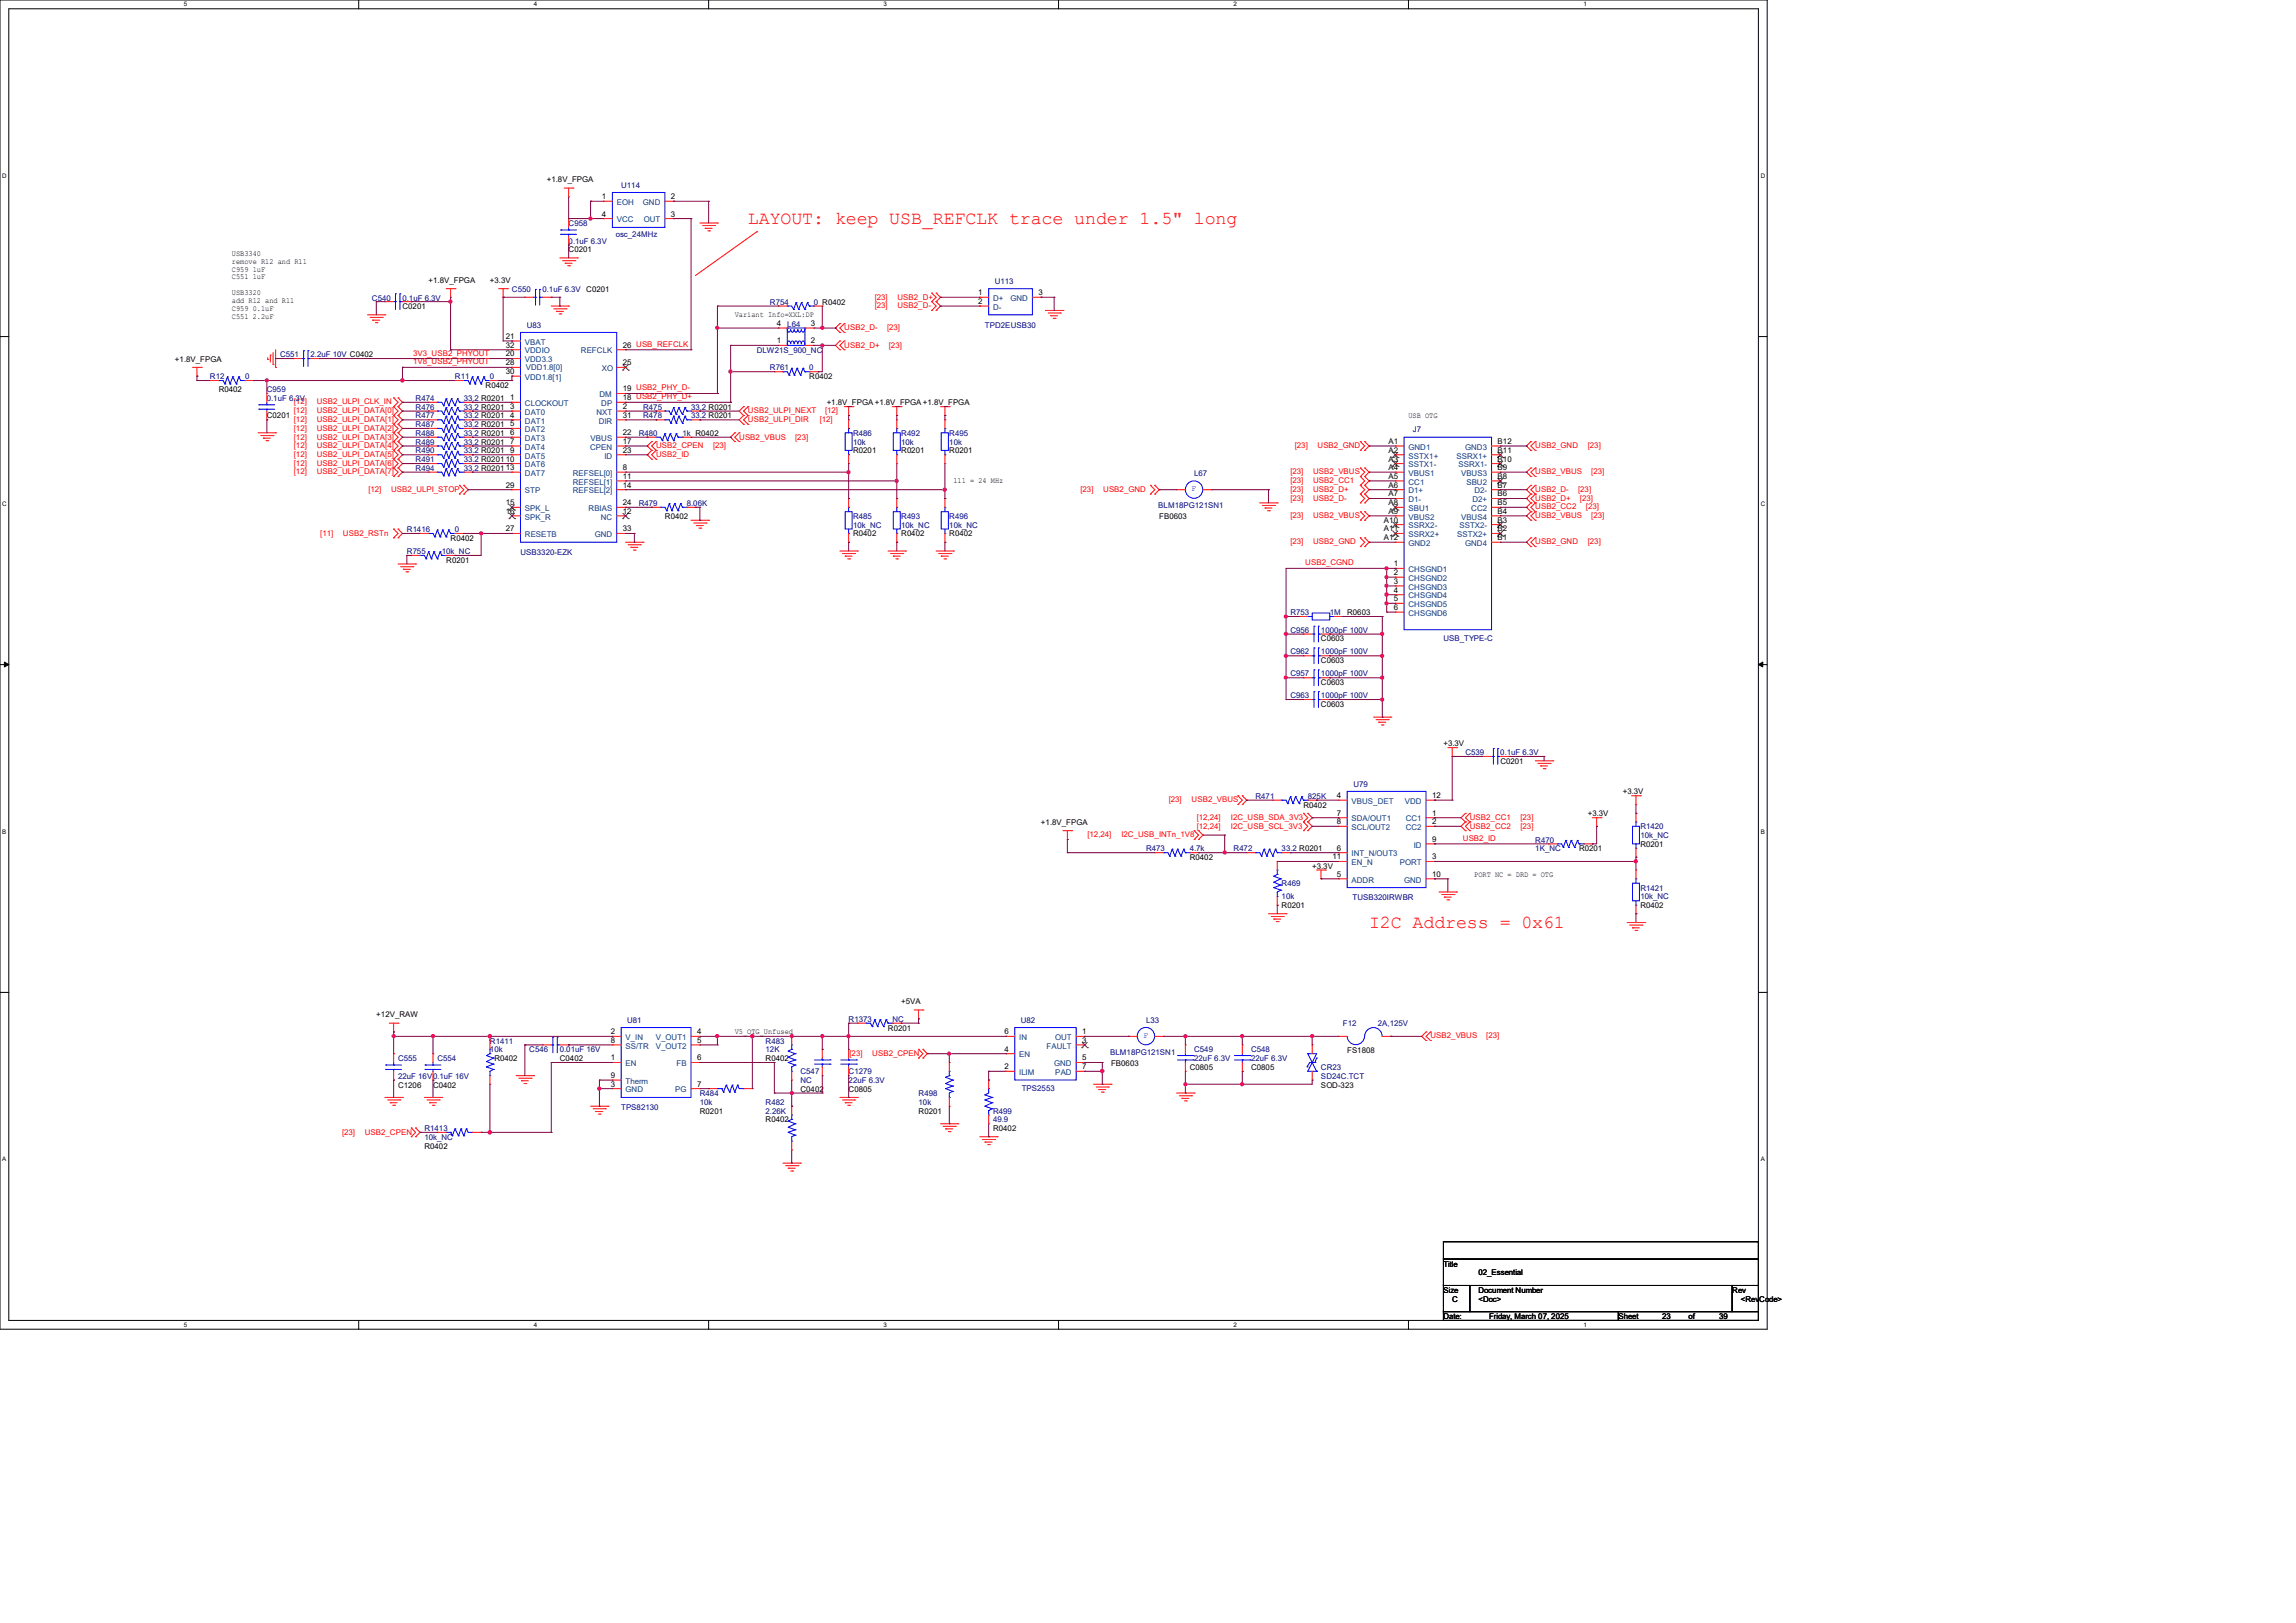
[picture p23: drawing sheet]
<svg xmlns="http://www.w3.org/2000/svg" width="420mm" height="297mm" viewBox="0 0 420 297" stroke-linecap="round" stroke-linejoin="round" font-family="sans-serif">
<defs><g id="words">
<g font-size="3.3" fill="#f00">
<text x="136.8" y="41.1">LAYOUT: keep USB_REFCLK trace under 1.5&quot; long</text>
<text x="250.4" y="169.9">I2C Address = 0x61</text>
</g>
<g font-size="1.4">
<text x="100" y="33.4">+1.8V_FPGA</text>
<text x="110.1" y="36.5">1</text>
<text x="110.1" y="39.6">4</text>
<text x="122.7" y="36.5">2</text>
<text x="122.7" y="39.6">3</text>
<text x="42.4" y="46.8">USB3340</text>
<text x="104" y="46.2">C0201</text>
<text x="42.4" y="48.3">remove R12 and R11</text>
<text x="42.4" y="49.7">C959 1uF</text>
<text x="42.4" y="51.1">C551 1uF</text>
<text x="78.4" y="51.8">+1.8V_FPGA</text>
<text x="89.6" y="51.8">+3.3V</text>
<text x="42.4" y="54">USB3320</text>
<text x="42.4" y="55.5">add R12 and R11</text>
<text x="42.4" y="56.9">C959 0.1uF</text>
<text x="42.4" y="58.3">C551 2.2uF</text>
<text x="73.6" y="56.6">C0201</text>
<text x="134.4" y="58">Variant Info=XXL:DP</text>
<text x="142.1" y="59.6">4</text>
<text x="148.3" y="59.6">3</text>
<text x="178.9" y="54">1</text>
<text x="178.9" y="55.6">2</text>
<text x="190" y="54">3</text>
<text x="92.5" y="62">21</text>
<text x="92.5" y="63.6">32</text>
<text x="92.5" y="65.2">20</text>
<text x="113.9" y="63.6">26 USB_REFCLK</text>
<text x="142.1" y="62.8">1</text>
<text x="148.3" y="62.8">2</text>
<text x="32" y="66.2">+1.8V_FPGA</text>
<text x="40" y="71.8">R0402</text>
<text x="88.8" y="71">R0402</text>
<text x="92.5" y="66.8">28</text>
<text x="92.5" y="68.5">30</text>
<text x="113.9" y="71.6">19 USB2_PHY_D-</text>
<text x="113.9" y="66.8">25</text>
<text x="148" y="69.4">R0402</text>
<text x="48.8" y="76.6">C0201</text>
<text x="93.3" y="73.2">1</text>
<text x="93.3" y="74.8">3</text>
<text x="93.3" y="76.5">4</text>
<text x="113.9" y="76.5">31</text>
<text x="113.9" y="74.8">2</text>
<text x="113.9" y="73.2">18 USB2_PHY_D+</text>
<text x="151.2" y="74.2">+1.8V_FPGA +1.8V_FPGA +1.8V_FPGA</text>
<text x="257.6" y="76.4">USB OTG</text>
<text x="93.3" y="78">5</text>
<text x="93.3" y="79.6">6</text>
<text x="93.3" y="81.2">7</text>
<text x="93.3" y="82.8">9</text>
<text x="113.9" y="82.8">23</text>
<text x="113.9" y="81.2">17</text>
<text x="113.9" y="79.6">22</text>
<text x="156" y="83">R0201</text>
<text x="164.8" y="83">R0201</text>
<text x="173.7" y="83">R0201</text>
<text x="254" y="81.2">A1</text>
<text x="254" y="82.8">A2</text>
<text x="273.9" y="81.2">B12</text>
<text x="273.9" y="82.8">B11</text>
<text x="92.5" y="89.2">29</text>
<text x="113.9" y="89.2">14</text>
<text x="113.9" y="87.6">11</text>
<text x="113.9" y="86">8</text>
<text x="174.4" y="88.4">111 = 24 MHz</text>
<text x="254" y="84.5">A3</text>
<text x="254" y="86">A4</text>
<text x="254" y="87.6">A5</text>
<text x="254" y="89.2">A6</text>
<text x="273.9" y="84.5">B10</text>
<text x="273.9" y="86">B9</text>
<text x="273.9" y="87.6">B8</text>
<text x="273.9" y="89.2">B7</text>
<text x="92.5" y="92.5">15</text>
<text x="92.5" y="94">16</text>
<text x="113.9" y="94">12</text>
<text x="113.9" y="92.5">24</text>
<text x="121.6" y="95">R0402</text>
<text x="212" y="95">FB0603</text>
<text x="253.2" y="95.6">A10</text>
<text x="254" y="90.8">A7</text>
<text x="254" y="92.5">A8</text>
<text x="254" y="94">A9</text>
<text x="273.9" y="90.8">B6</text>
<text x="273.9" y="92.5">B5</text>
<text x="273.9" y="94">B4</text>
<text x="273.9" y="95.6">B3</text>
<text x="82.4" y="99">R0402</text>
<text x="92.5" y="97.2">27</text>
<text x="113.9" y="97.2">33</text>
<text x="156" y="98.2">R0402</text>
<text x="164.8" y="98.2">R0402</text>
<text x="173.7" y="98.2">R0402</text>
<text x="253.2" y="97.2">A11</text>
<text x="253.2" y="98.9">A12</text>
<text x="273.9" y="97.2">B2</text>
<text x="273.9" y="98.9">B1</text>
<text x="81.6" y="103">R0201</text>
<text x="254.9" y="103.6">1</text>
<text x="254.9" y="105.2">2</text>
<text x="254.9" y="106.9">3</text>
<text x="246.4" y="112.6">R0603</text>
<text x="254.9" y="108.5">4</text>
<text x="254.9" y="110">5</text>
<text x="254.9" y="111.6">6</text>
<text x="241.6" y="117.4">C0603</text>
<text x="241.6" y="121.4">C0603</text>
<text x="241.6" y="125.4">C0603</text>
<text x="241.6" y="129.4">C0603</text>
<text x="264" y="136.6">+3.3V</text>
<text x="274.4" y="139.8">C0201</text>
<text x="238.4" y="147.8">R0402</text>
<text x="244.5" y="146.1">4</text>
<text x="244.5" y="149.3">7</text>
<text x="262" y="146.1">12</text>
<text x="262" y="149.3">1</text>
<text x="290.5" y="149.4">+3.3V</text>
<text x="296.8" y="145.4">+3.3V</text>
<text x="190.4" y="151">+1.8V_FPGA</text>
<text x="244.5" y="150.8">8</text>
<text x="244.5" y="155.7">6</text>
<text x="262" y="150.8">2</text>
<text x="262" y="154.1">9</text>
<text x="288.8" y="155.8">R0201</text>
<text x="300.1" y="155">R0201</text>
<text x="217.6" y="157.4">R0402</text>
<text x="240" y="159">+3.3V</text>
<text x="243.7" y="157.3">11</text>
<text x="244.5" y="160.4">5</text>
<text x="262" y="157.3">3</text>
<text x="262" y="160.4">10</text>
<text x="269.7" y="160.4">PORT NC = DRD = OTG</text>
<text x="234.4" y="166.2">R0201</text>
<text x="300.1" y="166.2">R0402</text>
<text x="164.8" y="183.8">+5VA</text>
<text x="68.8" y="186.2">+12V_RAW</text>
<text x="111.7" y="189.3">2</text>
<text x="111.7" y="190.8">8</text>
<text x="127.5" y="189.3">4</text>
<text x="127.5" y="190.8">5</text>
<text x="134.4" y="189.2">V5_OTG_Unfused</text>
<text x="162.4" y="188.6">R0201</text>
<text x="183.7" y="189.3">6</text>
<text x="198" y="189.3">1</text>
<text x="198" y="190.8">3</text>
<text x="90.4" y="194.2">R0402</text>
<text x="102.4" y="194.2">C0402</text>
<text x="111.7" y="194.1">1</text>
<text x="111.7" y="197.3">9</text>
<text x="127.5" y="194.1">6</text>
<text x="140" y="194.2">R0402</text>
<text x="183.7" y="192.5">4</text>
<text x="183.7" y="195.7">2</text>
<text x="198" y="194.1">5</text>
<text x="198" y="195.7">7</text>
<text x="203.2" y="195">FB0603</text>
<text x="217.6" y="195.8">C0805</text>
<text x="228.9" y="195.8">C0805</text>
<text x="246.4" y="192.7">FS1808</text>
<text x="72.8" y="199">C1206</text>
<text x="79.2" y="199">C0402</text>
<text x="111.7" y="198.8">3</text>
<text x="127.5" y="198.8">7</text>
<text x="128" y="203.8">R0201</text>
<text x="146.4" y="199.8">C0402</text>
<text x="155.2" y="199.8">C0805</text>
<text x="168" y="203.8">R0201</text>
<text x="241.6" y="199">SOD-323</text>
<text x="140" y="205.4">R0402</text>
<text x="181.7" y="207">R0402</text>
<text x="77.6" y="210.2">R0402</text>
<text x="264" y="231.8">Title</text>
<text x="270.4" y="233.4">02_Essential</text>
<text x="264" y="236.6">Size</text>
<text x="265.6" y="238.2">C</text>
<text x="270.4" y="236.6">Document Number</text>
<text x="270.4" y="238.2">&lt;Doc&gt;</text>
<text x="316.9" y="236.6">Rev</text>
<text x="318.4" y="238.2">&lt;RevCode&gt;</text>
<text x="264" y="241.4">Date:</text>
<text x="272.4" y="241.4">Friday, March 07, 2025</text>
<text x="296" y="241.4">Sheet</text>
<text x="304" y="241.4">23</text>
<text x="308.9" y="241.4">of</text>
<text x="314.5" y="241.4">39</text>
</g>
<g font-size="1.4" fill="#000080">
<text x="113.6" y="34.3">U114</text>
<text x="104" y="41.4">C958</text>
<text x="104" y="44.6">0.1uF 6.3V</text>
<text x="112.6" y="43.4">osc_24MHz</text>
<text x="93.6" y="53.4">C550</text>
<text x="99.2" y="53.4">0.1uF 6.3V C0201</text>
<text x="181.9" y="51.9">U113</text>
<text x="68" y="55">C540</text>
<text x="73.6" y="55">0.1uF 6.3V</text>
<text x="96.4" y="59.9">U83</text>
<text x="140.8" y="55.8">R754</text>
<text x="144" y="59.8">L64</text>
<text x="148.8" y="55.8">0 R0402</text>
<text x="51.2" y="65.4">C551</text>
<text x="56.8" y="65.4">2.2uF 10V C0402</text>
<text x="138.4" y="64.6">DLW21S_900_NC</text>
<text x="180.2" y="60.1">TPD2EUSB30</text>
<text x="38.4" y="69.4">R12</text>
<text x="44.8" y="69.4">0</text>
<text x="48.8" y="71.8">C959</text>
<text x="83.2" y="69.4">R11</text>
<text x="89.6" y="69.4">0</text>
<text x="140.8" y="67.8">R761</text>
<text x="148" y="67.8">0</text>
<text x="48.8" y="73.4">0.1uF 6.3V</text>
<text x="76" y="73.4">R474</text>
<text x="76" y="76.6">R477</text>
<text x="76" y="75">R476</text>
<text x="84.8" y="73.4">33.2 R0201</text>
<text x="84.8" y="76.6">33.2 R0201</text>
<text x="84.8" y="75">33.2 R0201</text>
<text x="117.6" y="76.6">R478</text>
<text x="117.6" y="75">R475</text>
<text x="126.4" y="76.6">33.2 R0201</text>
<text x="126.4" y="75">33.2 R0201</text>
<text x="76" y="81.4">R489</text>
<text x="76" y="78.2">R487</text>
<text x="76" y="83">R490</text>
<text x="76" y="79.8">R488</text>
<text x="84.8" y="81.4">33.2 R0201</text>
<text x="84.8" y="78.2">33.2 R0201</text>
<text x="84.8" y="83">33.2 R0201</text>
<text x="84.8" y="79.8">33.2 R0201</text>
<text x="116.8" y="79.8">R480</text>
<text x="124.8" y="79.8">1k R0402</text>
<text x="156" y="79.8">R486</text>
<text x="156" y="81.4">10k</text>
<text x="164.8" y="79.8">R492</text>
<text x="164.8" y="81.4">10k</text>
<text x="173.7" y="79.8">R495</text>
<text x="173.7" y="81.4">10k</text>
<text x="258.4" y="79.1">J7</text>
<text x="76" y="86.2">R494</text>
<text x="76" y="84.6">R491</text>
<text x="84.8" y="86.2">33.2 R020113</text>
<text x="84.8" y="84.6">33.2 R020110</text>
<text x="218.4" y="87.1">L67</text>
<text x="116.8" y="92.6">R479</text>
<text x="125.6" y="92.6">8.06K</text>
<text x="156" y="95">R485</text>
<text x="164.8" y="95">R493</text>
<text x="173.7" y="95">R496</text>
<text x="211.9" y="93.1">BLM18PG121SN1</text>
<text x="74.4" y="97.4">R1416</text>
<text x="74.4" y="101.4">R755</text>
<text x="80.8" y="101.4">10k_NC</text>
<text x="83.2" y="97.4">0</text>
<text x="95.2" y="101.5">USB3320-EZK</text>
<text x="156" y="96.6">10k_NC</text>
<text x="164.8" y="96.6">10k_NC</text>
<text x="173.7" y="96.6">10k_NC</text>
<text x="236.1" y="112.6">R753</text>
<text x="243.2" y="112.6">1M</text>
<text x="236.1" y="119.8">C962</text>
<text x="236.1" y="115.8">C956</text>
<text x="241.6" y="119.8">1000pF 100V</text>
<text x="241.6" y="115.8">1000pF 100V</text>
<text x="264" y="117.4">USB_TYPE-C</text>
<text x="236.1" y="123.8">C957</text>
<text x="241.6" y="123.8">1000pF 100V</text>
<text x="236.1" y="127.8">C963</text>
<text x="241.6" y="127.8">1000pF 100V</text>
<text x="247.6" y="143.9">U79</text>
<text x="268.1" y="138.2">C539</text>
<text x="274.4" y="138.2">0.1uF 6.3V</text>
<text x="229.7" y="146.2">R471</text>
<text x="239.2" y="146.2">825K</text>
<text x="209.6" y="155.8">R473</text>
<text x="217.6" y="155.8">4.7k</text>
<text x="225.6" y="155.8">R472</text>
<text x="234.4" y="155.8">33.2 R0201</text>
<text x="280.8" y="154.2">R470</text>
<text x="280.8" y="155.8">1K_NC</text>
<text x="300.1" y="151.8">R1420</text>
<text x="300.1" y="153.4">10k_NC</text>
<text x="234.4" y="162.2">R469</text>
<text x="234.4" y="164.6">10k</text>
<text x="247.4" y="164.8">TUSB320IRWBR</text>
<text x="300.1" y="163">R1421</text>
<text x="300.1" y="164.6">10k_NC</text>
<text x="89.6" y="191">R1411</text>
<text x="114.7" y="187.2">U81</text>
<text x="140" y="191">R483</text>
<text x="155.2" y="187">R1373</text>
<text x="163.2" y="187">NC</text>
<text x="186.7" y="187.2">U82</text>
<text x="209.6" y="187.2">L33</text>
<text x="245.7" y="187.8">F12</text>
<text x="252" y="187.8">2A,125V</text>
<text x="72.8" y="194.2">C555</text>
<text x="72.8" y="197.4">22uF 16V0.1uF 16V</text>
<text x="80" y="194.2">C554</text>
<text x="89.6" y="192.6">10k</text>
<text x="96.8" y="192.6">C546</text>
<text x="102.4" y="192.6">0.01uF 16V</text>
<text x="140" y="192.6">12K</text>
<text x="146.4" y="196.6">C547</text>
<text x="155.2" y="196.6">C1279</text>
<text x="203.1" y="193.1">BLM18PG121SN1</text>
<text x="218.4" y="192.6">C549</text>
<text x="218.4" y="194.2">22uF 6.3V</text>
<text x="228.9" y="192.6">C548</text>
<text x="228.9" y="194.2">22uF 6.3V</text>
<text x="241.6" y="195.8">CR23</text>
<text x="241.6" y="197.4">SD24C.TCT</text>
<text x="113.6" y="203.2">TPS82130</text>
<text x="128" y="200.6">R484</text>
<text x="128" y="202.2">10k</text>
<text x="140" y="202.2">R482</text>
<text x="140" y="203.8">2.26K</text>
<text x="146.4" y="198.2">NC</text>
<text x="155.2" y="198.2">22uF 6.3V</text>
<text x="168" y="200.6">R498</text>
<text x="168" y="202.2">10k</text>
<text x="181.7" y="203.8">R499</text>
<text x="186.9" y="199.6">TPS2553</text>
<text x="77.6" y="207">R1413</text>
<text x="77.6" y="208.6">10k_NC</text>
<text x="181.7" y="205.4">49.9</text>
</g>
<g font-size="1.4" fill="#004080">
<text x="112.8" y="37.5">EOH</text>
<text x="112.8" y="40.7">VCC</text>
<text x="117.6" y="37.5">GND</text>
<text x="117.8" y="40.7">OUT</text>
<text x="181.7" y="55.1">D+</text>
<text x="181.7" y="56.7">D-</text>
<text x="184.8" y="55.1">GND</text>
<text x="96" y="63.1">VBAT</text>
<text x="96" y="64.7">VDDIO</text>
<text x="106.3" y="64.7">REFCLK</text>
<text x="96" y="66.3">VDD3.3</text>
<text x="96" y="69.5">VDD1.8[1]</text>
<text x="96.2" y="67.8">VDD1.8[0]</text>
<text x="110.1" y="67.9">XO</text>
<text x="96" y="74.3">CLOCKOUT</text>
<text x="96" y="75.9">DAT0</text>
<text x="96" y="77.5">DAT1</text>
<text x="109.1" y="75.9">NXT</text>
<text x="109.5" y="77.5">DIR</text>
<text x="109.6" y="72.6">DM</text>
<text x="110" y="74.3">DP</text>
<text x="96" y="79.1">DAT2</text>
<text x="96" y="80.7">DAT3</text>
<text x="96" y="82.3">DAT4</text>
<text x="96" y="83.9">DAT5</text>
<text x="108" y="82.3">CPEN</text>
<text x="108" y="80.7">VBUS</text>
<text x="110.6" y="83.9">ID</text>
<text x="257.6" y="82.3">GND1</text>
<text x="257.6" y="83.9">SSTX1+</text>
<text x="266.4" y="83.9">SSRX1+</text>
<text x="268" y="82.3">GND3</text>
<text x="96" y="85.5">DAT6</text>
<text x="96" y="87.1">DAT7</text>
<text x="104.8" y="88.7">REFSEL[1]</text>
<text x="104.8" y="87.1">REFSEL[0]</text>
<text x="257.6" y="85.5">SSTX1-</text>
<text x="257.6" y="87.1">VBUS1</text>
<text x="257.6" y="88.7">CC1</text>
<text x="266.8" y="85.5">SSRX1-</text>
<text x="267.3" y="87.1">VBUS3</text>
<text x="268.2" y="88.7">SBU2</text>
<text x="96" y="90.3">STP</text>
<text x="96" y="93.5">SPK_L</text>
<text x="96" y="95.1">SPK_R</text>
<text x="104.8" y="90.3">REFSEL[2]</text>
<text x="107.7" y="93.5">RBIAS</text>
<text x="109.9" y="95.1">NC</text>
<text x="257.6" y="90.3">D1+</text>
<text x="257.6" y="91.9">D1-</text>
<text x="257.6" y="93.5">SBU1</text>
<text x="257.6" y="95.1">VBUS2</text>
<text x="267.3" y="95.1">VBUS4</text>
<text x="269.1" y="93.5">CC2</text>
<text x="269.3" y="91.9">D2+</text>
<text x="269.7" y="90.3">D2-</text>
<text x="96" y="98.3">RESETB</text>
<text x="108.8" y="98.3">GND</text>
<text x="257.6" y="96.7">SSRX2-</text>
<text x="257.6" y="98.3">SSRX2+</text>
<text x="257.6" y="99.9">GND2</text>
<text x="266.6" y="98.3">SSTX2+</text>
<text x="267" y="96.7">SSTX2-</text>
<text x="268" y="99.9">GND4</text>
<text x="257.6" y="104.7">CHSGND1</text>
<text x="257.6" y="106.3">CHSGND2</text>
<text x="257.6" y="107.9">CHSGND3</text>
<text x="257.6" y="109.5">CHSGND4</text>
<text x="257.6" y="111.1">CHSGND5</text>
<text x="257.6" y="112.7">CHSGND6</text>
<text x="247.2" y="147.1">VBUS_DET</text>
<text x="257" y="147.1">VDD</text>
<text x="247.2" y="150.3">SDA/OUT1</text>
<text x="247.2" y="151.9">SCL/OUT2</text>
<text x="257.1" y="150.3">CC1</text>
<text x="257.1" y="151.9">CC2</text>
<text x="258.6" y="155.1">ID</text>
<text x="247.2" y="156.7">INT_N/OUT3</text>
<text x="247.2" y="158.3">EN_N</text>
<text x="247.2" y="161.5">ADDR</text>
<text x="256" y="158.3">PORT</text>
<text x="256.8" y="161.5">GND</text>
<text x="114.4" y="190.3">V_IN</text>
<text x="114.4" y="191.9">SS/TR</text>
<text x="120" y="190.3">V_OUT1</text>
<text x="120" y="191.9">V_OUT2</text>
<text x="186.4" y="190.3">IN</text>
<text x="191.4" y="191.9">FAULT</text>
<text x="193" y="190.3">OUT</text>
<text x="114.4" y="195.1">EN</text>
<text x="123.7" y="195.1">FB</text>
<text x="186.4" y="193.5">EN</text>
<text x="186.4" y="196.7">ILIM</text>
<text x="192.8" y="195.1">GND</text>
<text x="193" y="196.7">PAD</text>
<text x="114.4" y="198.3">Therm</text>
<text x="114.4" y="199.9">GND</text>
<text x="123.5" y="199.9">PG</text>
</g>
<g font-size="1.4" fill="#f00">
<text x="160" y="54.8">[23]</text>
<text x="160" y="56.4">[23]</text>
<text x="164.2" y="54.8">USB2_D+</text>
<text x="164.2" y="56.4">USB2_D-</text>
<text x="75.6" y="65.1">3V3_USB2_PHYOUT</text>
<text x="154.4" y="60.4">USB2_D-</text>
<text x="154.4" y="63.6">USB2_D+</text>
<text x="162.3" y="60.4">[23]</text>
<text x="162.6" y="63.6">[23]</text>
<text x="75.6" y="66.7">1V8_USB2_PHYOUT</text>
<text x="53.8" y="74">[12]</text>
<text x="53.8" y="75.6">[12]</text>
<text x="53.8" y="77.2">[12]</text>
<text x="58" y="74">USB2_ULPI_CLK_IN</text>
<text x="58" y="75.6">USB2_ULPI_DATA[0]</text>
<text x="58" y="77.2">USB2_ULPI_DATA[1]</text>
<text x="136.8" y="77.2">USB2_ULPI_DIR</text>
<text x="136.8" y="75.6">USB2_ULPI_NEXT</text>
<text x="149.9" y="77.2">[12]</text>
<text x="150.9" y="75.6">[12]</text>
<text x="53.8" y="78.8">[12]</text>
<text x="53.8" y="80.4">[12]</text>
<text x="53.8" y="82">[12]</text>
<text x="53.8" y="83.6">[12]</text>
<text x="58" y="78.8">USB2_ULPI_DATA[2]</text>
<text x="58" y="80.4">USB2_ULPI_DATA[3]</text>
<text x="58" y="82">USB2_ULPI_DATA[4]</text>
<text x="58" y="83.6">USB2_ULPI_DATA[5]</text>
<text x="120" y="83.6">USB2_ID</text>
<text x="120" y="82">USB2_CPEN</text>
<text x="130.4" y="82">[23]</text>
<text x="135.2" y="80.4">USB2_VBUS</text>
<text x="145.5" y="80.4">[23]</text>
<text x="236.9" y="82">[23]</text>
<text x="241" y="82">USB2_GND</text>
<text x="280.8" y="82">USB2_GND</text>
<text x="290.5" y="82">[23]</text>
<text x="53.8" y="85.2">[12]</text>
<text x="53.8" y="86.8">[12]</text>
<text x="58" y="85.2">USB2_ULPI_DATA[6]</text>
<text x="58" y="86.8">USB2_ULPI_DATA[7]</text>
<text x="236.1" y="86.8">[23]</text>
<text x="236.1" y="88.4">[23]</text>
<text x="240.2" y="86.8">USB2_VBUS</text>
<text x="240.2" y="88.4">USB2_CC1</text>
<text x="280.8" y="86.8">USB2_VBUS</text>
<text x="291.1" y="86.8">[23]</text>
<text x="67.4" y="90">[12]</text>
<text x="71.5" y="90">USB2_ULPI_STOP</text>
<text x="197.7" y="90">[23]</text>
<text x="201.8" y="90">USB2_GND</text>
<text x="236.1" y="90">[23]</text>
<text x="236.1" y="91.6">[23]</text>
<text x="236.1" y="94.8">[23]</text>
<text x="240.2" y="90">USB2_D+</text>
<text x="240.2" y="91.6">USB2_D-</text>
<text x="240.2" y="94.8">USB2_VBUS</text>
<text x="280.8" y="90">USB2_D-</text>
<text x="280.8" y="91.6">USB2_D+</text>
<text x="280.8" y="93.2">USB2_CC2</text>
<text x="280.8" y="94.8">USB2_VBUS</text>
<text x="288.7" y="90">[23]</text>
<text x="289" y="91.6">[23]</text>
<text x="290.1" y="93.2">[23]</text>
<text x="291.1" y="94.8">[23]</text>
<text x="58.6" y="98">[11]</text>
<text x="62.7" y="98">USB2_RSTn</text>
<text x="236.1" y="99.6">[23]</text>
<text x="240.2" y="99.6">USB2_GND</text>
<text x="280.8" y="99.6">USB2_GND</text>
<text x="290.5" y="99.6">[23]</text>
<text x="238.8" y="103.5">USB2_CGND</text>
<text x="213.8" y="146.8">[23]</text>
<text x="218" y="146.8">USB2_VBUS</text>
<text x="198.9" y="153.2">[12,24]</text>
<text x="205.1" y="153.2">I2C_USB_INTn_1V8</text>
<text x="218.9" y="151.6">[12,24]</text>
<text x="218.9" y="150">[12,24]</text>
<text x="225.2" y="151.6">I2C_USB_SCL_3V3</text>
<text x="225.2" y="150">I2C_USB_SDA_3V3</text>
<text x="267.6" y="153.9">USB2_ID</text>
<text x="268.9" y="150">USB2_CC1</text>
<text x="268.9" y="151.6">USB2_CC2</text>
<text x="278.1" y="150">[23]</text>
<text x="278.1" y="151.6">[23]</text>
<text x="261.7" y="190">USB2_VBUS</text>
<text x="271.9" y="190">[23]</text>
<text x="155.4" y="193.2">[23]</text>
<text x="159.6" y="193.2">USB2_CPEN</text>
<text x="62.6" y="207.7">[23]</text>
<text x="66.7" y="207.7">USB2_CPEN</text>
</g>
<g font-size="1.4" fill="#00f">
<text x="218" y="89.8">F</text>
<text x="209.2" y="189.9">F</text>
</g>
<g font-size="1.1">
<text x="33.6" y="1.1">5</text>
<text x="97.6" y="1.1">4</text>
<text x="161.6" y="1.1">3</text>
<text x="225.6" y="1.1">2</text>
<text x="289.6" y="1.1">1</text>
<text x=".4" y="32.6">D</text>
<text x="322.1" y="32.6">D</text>
<text x=".4" y="92.5">C</text>
<text x="322.1" y="92.5">C</text>
<text x=".4" y="152.6">B</text>
<text x="322.1" y="152.6">B</text>
<text x=".4" y="212.6">A</text>
<text x="322.1" y="212.6">A</text>
<text x="33.6" y="242.8">5</text>
<text x="97.6" y="242.8">4</text>
<text x="161.6" y="242.8">3</text>
<text x="225.6" y="242.8">2</text>
<text x="289.6" y="242.8">1</text>
</g>
</g></defs>
<path d="M0 0h323.3v243.2h-323.3zM1.6 1.6h320v240h-320z" fill="none" stroke="#000" stroke-width=".18"/>
<g fill="#fff">
<path d="M33.6 .2h.6v1.2h-.6z"/>
<path d="M33.6 241.8h.6v1.2h-.6z"/>
</g>
<path d="M65.6 0v1.6M65.6 241.6v1.6" fill="none" stroke="#000" stroke-width=".18"/>
<g fill="#fff">
<path d="M97.6 .2h.6v1.2h-.6z"/>
<path d="M97.6 241.8h.6v1.2h-.6z"/>
</g>
<path d="M129.6 0v1.6M129.6 241.6v1.6" fill="none" stroke="#000" stroke-width=".18"/>
<g fill="#fff">
<path d="M161.6 .2h.6v1.2h-.6z"/>
<path d="M161.6 241.8h.6v1.2h-.6z"/>
</g>
<path d="M193.6 0v1.6M193.6 241.6v1.6" fill="none" stroke="#000" stroke-width=".18"/>
<g fill="#fff">
<path d="M225.6 .2h.6v1.2h-.6z"/>
<path d="M225.6 241.8h.6v1.2h-.6z"/>
</g>
<path d="M257.6 0v1.6M257.6 241.6v1.6" fill="none" stroke="#000" stroke-width=".18"/>
<g fill="#fff">
<path d="M289.6 .2h.6v1.2h-.6z"/>
<path d="M289.6 241.8h.6v1.2h-.6z"/>
<path d="M.4 31.6h.8v1.2h-.8z"/>
<path d="M322.1 31.6h.7v1.2h-.7z"/>
<path d="M.4 91.6h.8v1.2h-.8z"/>
<path d="M322.1 91.6h.7v1.2h-.7z"/>
</g>
<path d="M0 61.6h1.6M321.6 61.6h1.7" fill="none" stroke="#000" stroke-width=".18"/>
<g fill="#fff">
<path d="M.4 151.6h.7v1.2h-.7z"/>
<path d="M322.1 151.6h.7v1.2h-.7z"/>
</g>
<path d="M0 121.6h1.6M321.6 121.6h1.7" fill="none" stroke="#000" stroke-width=".18"/>
<path d="M.8 121.2l.8 .4-.8 .4zM321.6 121.6l.9-.4v.8z" fill="#000" stroke="#000" stroke-width=".18"/>
<g fill="#fff">
<path d="M.4 211.6h.7v1.2h-.7z"/>
<path d="M322.1 211.6h.7v1.2h-.7z"/>
</g>
<path d="M0 181.6h1.6M321.6 181.6h1.7M264 227.2h57.6v3.2h-57.6zM264 230.4h57.6v4.8h-57.6zM264 235.2h4.9v4.8h-4.9zM268.9 235.2h48v4.8h-48zM316.9 235.2h4.7v4.8h-4.7zM264 240h32v1.6h-32zM296 240h25.6v1.6h-25.6z" fill="none" stroke="#000" stroke-width=".18"/>
<g fill="none" stroke="#f00" stroke-width=".18">
<path d="M103.2 34.4h1.6M104 36h.1M104 34.4v1.6M104.8 34.4h.1M110.4 36.8h.1M110.4 36.8h1.6M121.6 36.8h1.6M123.2 36.8h.1M67.2 57.6h3.2M67.7 58.1h2.2M68.2 58.6h.1M68.2 58.6h1.3"/>
<path d="M68.7 59.1h.3M69 59.1h.1M69.9 58.1h.1M70.4 57.6h.1M70.4 55.2h.1M70.4 55.2h1.6M73.6 55.2h1.6M75.2 55.2h.1M81.6 52.8h1.6M82.4 54.4h.1M82.4 52.8v1.6M83.2 52.8h.1"/>
<path d="M91.2 52.8h1.6M92 54.4h.1M92 52.8v1.6M92.8 52.8h.1M96 54.4h.1M96 54.4h1.6M99.2 54.4h1.6M100.8 54.4h.1M100.8 56h3.2M101.3 56.5h2.2M101.8 57h.1M101.8 57h1.3"/>
<path d="M102.3 57.4h.3M102.4 47.2h3.2M102.6 57.4h.1M102.9 47.7h2.3M103.4 48.2h.1M103.4 48.2h1.2M103.5 56.5h.1M103.8 48.6h.4M104 56h.1M104 44.8h.1M104 40h.1M104 40v1.6"/>
<path d="M104 43.2v1.6M104.2 48.6h.1M105.2 47.7h.1M105.6 47.2h.1M110.4 40h.1M110.4 40h1.6M121.6 40h1.6M123.2 40h.1M128 40.8h3.2M128.5 41.3h2.2M129 41.8h.1M129 41.8h1.3"/>
<path d="M129.5 42.2h.3M129.8 42.2h.1M130.7 41.3h.1M131.2 40.8h.1M138.4 42.4h.1M138.4 42.4l-11.2 8M142.4 56h.1M142.4 56h1.6M148.8 56h1.6M150.4 56h.1M153.6 59.2h.1M153.6 59.2l-.8 .8 .8 .8"/>
<path d="M154.4 59.2h.1M154.4 59.2l-.8 .8 .8 .8M170.4 53.6h.1M170.4 55.2h.1M170.4 56.8h.1M170.4 53.6l.8 .8-.8 .8M170.4 55.2l.8 .8-.8 .8M171.2 55.2h.1M171.2 53.6h.1M171.2 56.8h.1M171.2 53.6l.8 .8-.8 .8M171.2 55.2l.8 .8-.8 .8"/>
<path d="M179.2 54.4h.1M179.2 56h.1M179.2 56h1.6M179.2 54.4h1.6M188.8 54.4h1.6M190.4 54.4h.1M191.2 56.8h3.2M191.7 57.3h2.3M192.2 57.8h.1M192.2 57.8h1.3M192.7 58.3h.3M193 58.3h.1"/>
<path d="M194 57.3h.1M194.4 56.8h.1M35.2 67.2h1.6M36 68.8h.1M36 67.2v1.6M36.8 67.2h.1M38.4 69.6h.1M38.4 69.6h1.6M44.8 69.6h1.6M46.4 69.6h.1M47.2 79.2h3.2M47.7 79.7h2.3"/>
<path d="M48.8 76.8h.1M48.8 72h.1M48.8 72v1.6M48.8 75.2v1.6M49 65.8h.1M49 65.4v.4M49.4 65h.1M49.4 65v1.3M50 66.7h.1M50 79.7h.1M50 64.5v2.2M50.4 67.2h.1"/>
<path d="M50.4 79.2h.1M50.4 64v3.2M53.6 65.6h.1M53.6 65.6h1.6M56.8 65.6h1.6M58.4 65.6h.1M72 72.8h.1M72 74.4h.1M72 76h.1M72 77.6h.1M72 79.2h.1M72 72.8l.8 .8-.8 .8"/>
<path d="M72 74.4l.8 .8-.8 .8M72 76l.8 .8-.8 .8M72 77.6l.8 .8-.8 .8M72 79.2l.8 .8-.8 .8M72.8 74.4h.1M72.8 72.8h.1M72.8 76h.1M72.8 77.6h.1M72.8 79.2h.1M72.8 72.8l.8 .8-.8 .8M72.8 74.4l.8 .8-.8 .8M72.8 76l.8 .8-.8 .8"/>
<path d="M72.8 77.6l.8 .8-.8 .8M72.8 79.2l.8 .8-.8 .8M78.4 73.6h.1M78.4 78.4h.1M78.4 76.8h.1M78.4 75.2h.1M78.4 76.8h1.6M78.4 73.6h1.6M78.4 78.4h1.6M78.4 75.2h1.6M83.2 69.6h.1M83.2 69.6h1.6"/>
<path d="M84.8 76.8h1.6M84.8 73.6h1.6M84.8 78.4h1.6M84.8 75.2h1.6M86.4 73.6h.1M86.4 78.4h.1M86.4 76.8h.1M86.4 75.2h.1M89.6 69.6h1.6M91.2 69.6h.1M93.6 62.4h.1M93.6 64h.1"/>
<path d="M93.6 65.6h.1M93.6 67.2h.1M93.6 68.8h.1M93.6 73.6h.1M93.6 75.2h.1M93.6 76.8h.1M93.6 78.4h.1M93.6 67.2h1.6M93.6 76.8h1.6M93.6 73.6h1.6M93.6 78.4h1.6M93.6 62.4h1.6"/>
<path d="M93.6 64h1.6M93.6 65.6h1.6M93.6 68.8h1.6M93.6 75.2h1.6M112.8 67.2h1.6M112.8 76.8h1.6M112.8 73.6h1.6M112.8 64h1.6M112.8 75.2h1.6M112.8 72h1.6M114.4 76.8h.1M114.4 75.2h.1"/>
<path d="M114.4 73.6h.1M114.4 72h.1M114.4 67.2h.1M114.4 64h.1M120 76.8h.1M120 75.2h.1M120 76.8h1.6M120 75.2h1.6M126.4 76.8h1.6M126.4 75.2h1.6M128 76.8h.1M128 75.2h.1"/>
<path d="M134.4 79.2h.1M134.4 79.2l-.8 .8 .8 .8M135.2 79.2h.1M135.2 79.2l-.8 .8 .8 .8M136 76h.1M136 77.6h.1M136 74.4h.1M136 76l-.8 .8 .8 .8M136 74.4l-.8 .8 .8 .8M136.8 77.6h.1M136.8 76h.1M136.8 74.4h.1"/>
<path d="M136.8 76l-.8 .8 .8 .8M136.8 74.4l-.8 .8 .8 .8M141.6 68h.1M141.6 68h1.6M142.4 63.2h.1M142.4 60h.1M142.4 63.2h1.6M142.4 60h1.6M147.2 63.2h1.6M147.2 60h1.6M148 68h1.6M148.8 63.2h.1"/>
<path d="M148.8 60h.1M149.6 68h.1M153.6 60.8h.1M153.6 62.4h.1M153.6 64h.1M153.6 62.4l-.8 .8 .8 .8M154.4 60.8h.1M154.4 64h.1M154.4 62.4h.1M154.4 74.4h1.6M154.4 62.4l-.8 .8 .8 .8M155.2 76h.1"/>
<path d="M155.2 76.8h.1M155.2 74.4v1.6M155.2 76.8v1.6M156 74.4h.1M163.2 74.4h1.6M164 76h.1M164 76.8h.1M164 74.4v1.6M164 76.8v1.6M164.8 74.4h.1M172 74.4h1.7M172.8 76h.1"/>
<path d="M172.8 76.8h.1M172.8 74.4v1.6M172.8 76.8v1.6M173.7 74.4h.1M48.2 80.2h.1M48.2 80.2h1.2M48.6 80.6h.4M49 80.6h.1M72 80.8h.1M72 82.4h.1M72 84h.1M72 85.6h.1"/>
<path d="M72 87.2h.1M72 96.8h.1M72 98.4h.1M72 80.8l.8 .8-.8 .8M72 82.4l.8 .8-.8 .8M72 84l.8 .8-.8 .8M72 85.6l.8 .8-.8 .8M72 96.8l.8 .8-.8 .8M72.8 80.8h.1M72.8 82.4h.1M72.8 84h.1M72.8 85.6h.1"/>
<path d="M72.8 87.2h.1M72.8 98.4h.1M72.8 96.8h.1M72.8 80.8l.8 .8-.8 .8M72.8 82.4l.8 .8-.8 .8M72.8 84l.8 .8-.8 .8M72.8 85.6l.8 .8-.8 .8M72.8 96.8l.8 .8-.8 .8M76.8 97.6h.1M76.8 97.6h1.6M78.4 81.6h.1M78.4 83.2h.1"/>
<path d="M78.4 86.4h.1M78.4 80h.1M78.4 84.8h.1M78.4 81.6h1.6M78.4 80h1.6M78.4 83.2h1.6M78.4 84.8h1.6M78.4 86.4h1.6M83.2 97.6h1.6M84 88.8h.1M84 90.4h.1M84 88.8l.8 .8-.8 .8"/>
<path d="M84.8 90.4h.1M84.8 88.8h.1M84.8 97.6h.1M84.8 88.8l.8 .8-.8 .8M84.8 81.6h1.6M84.8 80h1.6M84.8 83.2h1.6M84.8 84.8h1.6M84.8 86.4h1.6M86.4 81.6h.1M86.4 83.2h.1M86.4 86.4h.1"/>
<path d="M86.4 80h.1M86.4 84.8h.1M93.6 80h.1M93.6 81.6h.1M93.6 83.2h.1M93.6 84.8h.1M93.6 86.4h.1M93.6 89.6h.1M93.6 92.8h.1M93.6 94.4h.1M93.6 97.6h.1M93.6 89.6h1.6"/>
<path d="M93.6 92.8h1.6M93.6 81.6h1.6M93.6 80h1.6M93.6 83.2h1.6M93.6 84.8h1.6M93.6 86.4h1.6M93.6 94.4h1.6M93.6 97.6h1.6M112.8 89.6h1.6M112.8 92.8h1.6M112.8 81.6h1.6M112.8 80h1.6"/>
<path d="M112.8 83.2h1.6M112.8 86.4h1.6M112.8 94.4h1.6M112.8 97.6h1.6M112.8 88h1.6M114.4 97.6h.1M114.4 94.4h.1M114.4 92.8h.1M114.4 89.6h.1M114.4 88h.1M114.4 86.4h.1M114.4 83.2h.1"/>
<path d="M114.4 81.6h.1M114.4 80h.1M114.4 99.2h3.2M114.9 99.7h2.2M117.1 99.7h.1M117.6 99.2h.1M118.4 80h.1M118.4 80h1.6M119.2 82.4h.1M119.2 84h.1M119.2 80.8h.1M119.2 92.8h.1"/>
<path d="M119.2 82.4l-.8 .8 .8 .8M119.2 80.8l-.8 .8 .8 .8M119.2 92.8h1.6M120 84h.1M120 82.4h.1M120 80.8h.1M120 82.4l-.8 .8 .8 .8M120 80.8l-.8 .8 .8 .8M124.8 80h1.6M125.6 92.8h1.6M126.4 80h.1M126.4 95.2h3.2"/>
<path d="M126.9 95.7h2.3M127.2 92.8h.1M127.4 96.2h.1M127.4 96.2h1.3M127.8 96.6h.4M128.2 96.6h.1M129.2 95.7h.1M129.6 95.2h.1M134.4 80.8h.1M135.2 80.8h.1M155.2 84.8h.1M155.2 99.2h.1"/>
<path d="M155.2 91.2h.1M155.2 83.2v1.6M155.2 91.2v1.6M155.2 97.6v1.6M164 84.8h.1M164 99.2h.1M164 91.2h.1M164 83.2v1.6M164 91.2v1.6M164 97.6v1.6M172.8 84.8h.1M172.8 99.2h.1"/>
<path d="M172.8 91.2h.1M172.8 83.2v1.6M172.8 91.2v1.6M172.8 97.6v1.6M210.4 88.8h.1M210.4 90.4h.1M210.4 88.8l.8 .8-.8 .8M211.2 90.4h.1M211.2 88.8h.1M211.2 88.8l.8 .8-.8 .8M215.2 89.6h.1M215.2 89.6h1.6"/>
<path d="M220 89.6h1.7M221.7 89.6h.1M230.4 92h3.2M230.9 92.5h2.3M231.4 93h.1M231.4 93h1.3M231.9 93.5h.3M232.2 93.5h.1M233.2 92.5h.1M233.6 92h.1M248.8 80.8h.1M248.8 82.4h.1"/>
<path d="M248.8 85.6h.1M248.8 87.2h.1M248.8 88.8h.1M248.8 90.4h.1M248.8 92h.1M248.8 93.6h.1M248.8 95.2h.1M248.8 98.4h.1M248.8 80.8l.8 .8-.8 .8M248.8 85.6l.8 .8-.8 .8M248.8 87.2l.8 .8-.8 .8M248.8 88.8l.8 .8-.8 .8"/>
<path d="M248.8 90.4l.8 .8-.8 .8M248.8 93.6l.8 .8-.8 .8M248.8 98.4l.8 .8-.8 .8M249.6 82.4h.1M249.6 80.8h.1M249.6 87.2h.1M249.6 85.6h.1M249.6 88.8h.1M249.6 90.4h.1M249.6 92h.1M249.6 95.2h.1M249.6 93.6h.1"/>
<path d="M249.6 98.4h.1M249.6 80.8l.8 .8-.8 .8M249.6 85.6l.8 .8-.8 .8M249.6 87.2l.8 .8-.8 .8M249.6 88.8l.8 .8-.8 .8M249.6 90.4l.8 .8-.8 .8M249.6 93.6l.8 .8-.8 .8M249.6 98.4l.8 .8-.8 .8M255.2 81.6h.1M255.2 83.2h.1M255.2 84.8h.1M255.2 86.4h.1"/>
<path d="M255.2 88h.1M255.2 89.6h.1M255.2 91.2h.1M255.2 92.8h.1M255.2 94.4h.1M255.2 96h.1M255.2 97.6h.1M255.2 99.2h.1M255.2 99.2h1.6M255.2 89.6h1.6M255.2 92.8h1.6M255.2 81.6h1.6"/>
<path d="M255.2 83.2h1.6M255.2 84.8h1.6M255.2 86.4h1.6M255.2 94.4h1.6M255.2 97.6h1.6M255.2 88h1.6M255.2 91.2h1.6M255.2 96h1.6M272.8 99.2h1.6M272.8 89.6h1.6M272.8 92.8h1.6M272.8 81.6h1.6"/>
<path d="M272.8 83.2h1.6M272.8 84.8h1.6M272.8 86.4h1.6M272.8 94.4h1.6M272.8 97.6h1.6M272.8 88h1.6M272.8 91.2h1.6M272.8 96h1.6M274.4 81.6h.1M274.4 83.2h.1M274.4 84.8h.1M274.4 86.4h.1"/>
<path d="M274.4 88h.1M274.4 89.6h.1M274.4 91.2h.1M274.4 92.8h.1M274.4 94.4h.1M274.4 96h.1M274.4 97.6h.1M274.4 99.2h.1M280 80.8h.1M280 82.4h.1M280 85.6h.1M280 87.2h.1"/>
<path d="M280 88.8h.1M280 90.4h.1M280 92h.1M280 93.6h.1M280 95.2h.1M280 98.4h.1M280 80.8l-.8 .8 .8 .8M280 85.6l-.8 .8 .8 .8M280 88.8l-.8 .8 .8 .8M280 90.4l-.8 .8 .8 .8M280 92l-.8 .8 .8 .8M280 93.6l-.8 .8 .8 .8"/>
<path d="M280 98.4l-.8 .8 .8 .8M280.8 82.4h.1M280.8 80.8h.1M280.8 87.2h.1M280.8 85.6h.1M280.8 90.4h.1M280.8 88.8h.1M280.8 92h.1M280.8 93.6h.1M280.8 95.2h.1M280.8 98.4h.1M280.8 80.8l-.8 .8 .8 .8"/>
<path d="M280.8 85.6l-.8 .8 .8 .8M280.8 88.8l-.8 .8 .8 .8M280.8 90.4l-.8 .8 .8 .8M280.8 92l-.8 .8 .8 .8M280.8 93.6l-.8 .8 .8 .8M280.8 98.4l-.8 .8 .8 .8M72.8 103.2h3.2M73.3 103.7h2.2M73.8 104.2h.1M73.8 104.2h1.3M74.3 104.6h.3M74.6 104.6h.1"/>
<path d="M75.2 101.6h.1M75.2 101.6h1.6M75.5 103.7h.1M76 103.2h.1M81.6 101.6h1.6M83.2 101.6h.1M115.4 100.2h.1M115.4 100.2h1.3M115.9 100.7h.3M116.2 100.7h.1M153.6 100.8h3.2M154.1 101.3h2.2"/>
<path d="M154.6 101.8h.1M154.6 101.8h1.3M155.1 102.3h.3M155.4 102.3h.1M156.3 101.3h.1M156.8 100.8h.1M162.4 100.8h3.3M162.9 101.3h2.2M163.4 101.8h.1M163.4 101.8h1.3M163.9 102.3h.3M164.2 102.3h.1"/>
<path d="M165.1 101.3h.1M165.7 100.8h.1M171.2 100.8h3.2M171.7 101.3h2.2M172.2 101.8h.1M172.2 101.8h1.3M172.7 102.3h.3M173 102.3h.1M173.9 101.3h.1M174.4 100.8h.1M237.7 112.8h.1M237.7 112.8h1.5"/>
<path d="M238.4 116h.1M238.4 116h1.6M241.6 116h1.6M243.2 116h.1M244.1 112.8h1.6M245.7 112.8h.1M248.8 100h.1M249.6 100h.1M255.2 104h.1M255.2 105.6h.1M255.2 107.2h.1M255.2 108.8h.1"/>
<path d="M255.2 110.4h.1M255.2 112h.1M255.2 104h1.6M255.2 105.6h1.6M255.2 107.2h1.6M255.2 108.8h1.6M255.2 110.4h1.6M255.2 112h1.6M280 100h.1M280.8 100h.1M238.4 128h.1M238.4 120h.1"/>
<path d="M238.4 124h.1M238.4 128h1.6M238.4 120h1.6M238.4 124h1.6M241.6 128h1.6M241.6 120h1.6M241.6 124h1.6M243.2 128h.1M243.2 120h.1M243.2 124h.1M251.2 131.2h3.2M251.7 131.7h2.3"/>
<path d="M252.2 132.2h.1M252.2 132.2h1.3M252.7 132.7h.3M253 132.7h.1M254 131.7h.1M254.4 131.2h.1M264.8 136.8h1.6M265.6 138.4h.1M265.6 136.8v1.6M266.4 136.8h.1M271.2 138.4h.1M271.2 138.4h1.6"/>
<path d="M274.4 138.4h1.7M276.1 138.4h.1M280.8 139.2h3.3M281.3 139.7h2.2M283.5 139.7h.1M284.1 139.2h.1M194.4 152h1.6M195.2 153.6h.1M195.2 152v1.6M196 152h.1M211.2 156h.1M211.2 156h1.7"/>
<path d="M217.6 156h1.6M218.4 152h.1M218.4 153.6h.1M218.4 152l.8 .8-.8 .8M219.2 153.6h.1M219.2 152h.1M219.2 156h.1M219.2 152l.8 .8-.8 .8M226.4 145.6h.1M226.4 147.2h.1M226.4 145.6l.8 .8-.8 .8M227.2 147.2h.1"/>
<path d="M227.2 145.6h.1M227.2 145.6l.8 .8-.8 .8M228 156h.1M228 156h1.7M232.8 146.4h.1M232.8 146.4h1.6M233.6 157.6h.1M233.6 157.6v1.6M234.4 156h1.7M236.1 156h.1M238.4 150.4h.1M238.4 152h.1"/>
<path d="M238.4 148.8h.1M238.4 150.4l.8 .8-.8 .8M238.4 148.8l.8 .8-.8 .8M239.2 152h.1M239.2 150.4h.1M239.2 148.8h.1M239.2 150.4l.8 .8-.8 .8M239.2 148.8l.8 .8-.8 .8M239.2 146.4h1.6M240.8 146.4h.1M240.8 159.2h1.6M241.6 159.2v1.6"/>
<path d="M242.4 159.2h.1M244.9 146.4h.1M244.9 149.6h.1M244.9 151.2h.1M244.9 156h.1M244.9 157.6h.1M244.9 149.6h1.5M244.9 146.4h1.5M244.9 156h1.5M244.9 151.2h1.5M244.9 157.6h1.5M260.9 149.6h1.5"/>
<path d="M260.9 146.4h1.5M260.9 151.2h1.5M260.9 157.6h1.5M260.9 154.4h1.5M262.4 146.4h.1M262.4 149.6h.1M262.4 151.2h.1M262.4 154.4h.1M262.4 157.6h.1M268.1 148.8h.1M268.1 150.4h.1M268.1 152h.1"/>
<path d="M268.1 148.8l-.8 .8 .8 .8M268.1 150.4l-.8 .8 .8 .8M268.9 150.4h.1M268.9 148.8h.1M268.9 152h.1M268.9 148.8l-.8 .8 .8 .8M268.9 150.4l-.8 .8 .8 .8M281.8 140.2h.1M281.8 140.2h1.3M282.3 140.7h.3M282.6 140.7h.1M283.3 154.4h.1"/>
<path d="M283.3 154.4h1.6M289.6 154.4h1.7M291.3 154.4h.1M291.3 149.6h1.6M292.1 151.2h.1M292.1 149.6v1.6M292.9 149.6h.1M298.4 145.6h1.7M299.3 147.2h.1M299.3 148.8h.1M299.3 156.8h.1M299.3 159.2h.1"/>
<path d="M299.3 145.6v1.6M299.3 148.8v1.6M299.3 155.2v1.6M299.3 159.2v1.6M300.1 145.6h.1M232 167.2h3.2M232.5 167.7h2.2M233 168.2h.1M233 168.2h1.3M233.5 168.7h.3M233.6 165.7h.1M233.6 164v1.7"/>
<path d="M233.8 168.7h.1M234.7 167.7h.1M235.2 167.2h.1M241.6 160.8h.1M244.9 160.8h.1M244.9 160.8h1.5M260.9 160.8h1.5M262.4 160.8h.1M263.2 163.2h3.2M263.7 163.7h2.3M264.2 164.2h.1M264.2 164.2h1.3"/>
<path d="M264.7 164.7h.3M265 164.7h.1M266 163.7h.1M266.4 163.2h.1M297.6 168.8h3.3M298.1 169.3h2.3M298.6 169.8h.1M298.6 169.8h1.3M299.1 170.3h.3M299.3 167.2h.1M299.3 165.7v1.5M299.4 170.3h.1"/>
<path d="M300.4 169.3h.1M300.9 168.8h.1M71.2 187.2h1.6M72 188.8h.1M72 197.7h.1M72 192.8h.1M72 187.2v1.6M72 192.8v1.6M72 196v1.7M72.8 187.2h.1M79.2 197.7h.1M79.2 192.8h.1"/>
<path d="M79.2 192.8v1.6M79.2 196v1.7M89.6 190.4h.1M89.6 198.4h.1M89.6 190.4v1.6M89.6 196.8v1.6M94.4 196.8h3.2M94.9 197.3h2.3M95.4 197.8h.1M95.4 197.8h1.2M95.8 198.3h.4M96.2 198.3h.1"/>
<path d="M97.2 197.3h.1M97.6 196.8h.1M99.2 191.2h.1M99.2 191.2h1.6M102.4 191.2h1.6M104 191.2h.1M112 189.7h.1M112 191.2h.1M112 194.4h.1M112 197.7h.1M112 199.2h.1M112 189.7h1.6"/>
<path d="M112 191.2h1.6M112 194.4h1.6M112 199.2h1.6M112 197.7h1.6M126.4 189.7h1.6M126.4 191.2h1.6M126.4 194.4h1.6M126.4 199.2h1.6M128 199.2h.1M128 189.7h.1M128 191.2h.1M128 194.4h.1"/>
<path d="M129.6 199.2h.1M129.6 199.2h1.6M136 199.2h1.6M137.6 199.2h.1M144.8 189.7h.1M144.8 197.7h.1M144.8 189.7v1.5M144.8 196v1.7M150.4 192h.1M150.4 196.8h.1M150.4 192v1.6M150.4 195.2v1.6"/>
<path d="M155.2 192h.1M155.2 196.8h.1M155.2 192v1.6M155.2 195.2v1.6M156.8 187.2h.1M156.8 187.2h1.6M163.2 187.2h1.6M164.8 187.2h.1M167.2 184.8h1.6M168 186.4h.1M168 192h.1M168 193.6h.1"/>
<path d="M168 184.8v1.6M168 192l.8 .8-.8 .8M168.8 184.8h.1M168.8 193.6h.1M168.8 192h.1M168.8 192l.8 .8-.8 .8M173.7 194.4h.1M173.7 194.4v1.6M180.8 197.7h.1M180.8 197.7v1.5M184 189.7h.1M184 192.8h.1"/>
<path d="M184 196h.1M184 189.7h1.6M184 192.8h1.6M184 196h1.6M196.8 189.7h1.6M196.8 196h1.6M196.8 191.2h1.6M196.8 194.4h1.6M198.4 189.7h.1M198.4 191.2h.1M198.4 194.4h.1M198.4 196h.1"/>
<path d="M200 198.4h3.2M200.5 198.9h2.2M201 199.4h.1M201 199.4h1.3M201.5 199.9h.3M201.8 199.9h.1M202.7 198.9h.1M203.2 198.4h.1M206.4 189.7h.1M206.4 189.7h1.6M211.2 189.7h1.7M212.9 189.7h.1"/>
<path d="M216.8 191.2h.1M216.8 196h.1M216.8 191.2v1.6M216.8 194.4v1.6M227.2 191.2h.1M227.2 196h.1M227.2 191.2v1.6M227.2 194.4v1.6M240 197.7h.1M240 191.2h.1M240 191.2v1.6M240 196v1.7"/>
<path d="M244.9 189.7h.1M244.9 189.7h1.5M252.9 189.7h1.5M254.4 189.7h.1M260.9 188.8h.1M260.9 190.4h.1M260.9 188.8l-.8 .9 .8 .7M261.7 190.4h.1M261.7 188.8h.1M261.7 188.8l-.8 .9 .8 .7M70.4 200.8h3.2M70.9 201.3h2.3"/>
<path d="M71.4 201.8h.1M71.4 201.8h1.2M71.8 202.3h.4M72.2 202.3h.1M73.2 201.3h.1M73.6 200.8h.1M75.2 206.4h.1M75.2 208h.1M75.2 206.4l.8 .8-.8 .8M76 208h.1M76 206.4h.1M76 206.4l.8 .8-.8 .8"/>
<path d="M77.6 200.8h3.2M78.1 201.3h2.2M78.6 201.8h.1M78.6 201.8h1.2M79.1 202.3h.3M79.4 202.3h.1M80 207.2h.1M80 207.2h1.6M80.3 201.3h.1M80.8 200.8h.1M86.4 207.2h1.6M88 207.2h.1"/>
<path d="M108 202.4h3.2M108.5 202.9h2.2M109 203.4h.1M109 203.4h1.3M109.5 203.9h.3M109.8 203.9h.1M110.7 202.9h.1M111.2 202.4h.1M143.2 212.9h3.2M143.7 213.3h2.3M144.2 213.8h.1M144.2 213.8h1.3"/>
<path d="M144.7 214.3h.3M144.8 202.4h.1M144.8 210.4h.1M144.8 202.4v1.6M144.8 208.8v1.6M145 214.3h.1M146 213.3h.1M146.4 212.9h.1M153.6 200.8h3.2M154.1 201.3h2.2M154.6 201.8h.1M154.6 201.8h1.3"/>
<path d="M155.1 202.3h.3M155.4 202.3h.1M156.3 201.3h.1M156.8 200.8h.1M172 205.7h3.2M172.5 206.1h2.3M173 206.6h.1M173 206.6h1.3M173.5 207.1h.3M173.7 202.4h.1M173.7 200.8v1.6M173.8 207.1h.1"/>
<path d="M174.8 206.1h.1M175.2 205.7h.1M179.2 208h3.2M179.7 208.5h2.2M180.2 209h.1M180.2 209h1.3M180.7 209.5h.3M180.8 205.7h.1M180.8 204v1.7M181 209.5h.1M181.9 208.5h.1M182.4 208h.1"/>
<path d="M215.2 200h3.2M215.7 200.5h2.3M216.2 201h.1M216.2 201h1.3M216.7 201.5h.3M217 201.5h.1M218 200.5h.1M218.4 200h.1"/>
</g>
<g fill="none" stroke="#00f" stroke-width=".18">
<path d="M112 35.2h9.6v6.4h-9.6zM72 55.2h.3M72.3 55.2h.1M72.3 53.8h.1M72.3 53.8v2.8M73.2 53.8h.1M73.2 55.2h.1M73.2 55.2h.4M73.2 53.8v2.8M97.6 54.4h.4M98 54.4h.1M98 53h.1"/>
<path d="M98 53v2.8M98.7 53h.1M98.7 54.4h.1M98.7 54.4h.5M98.7 53v2.8M102.6 42.1h.1M102.6 42.9h.1M102.6 42.1h2.9M102.6 42.9h2.9M104 42.9h.1M104 42.1h.1M104 41.6v.5"/>
<path d="M104 42.9v.3M144 56h.1M144 56h.8l.4 .6M145.2 56.6h.1M145.6 55.4h.1M145.6 55.4l-.4 1.2M145.6 55.4l.5 1.2M146.1 56.6h.1M146.6 55.4h.1M146.6 55.4l-.5 1.2M146.6 55.4l.6 1.2M147.2 56.6h.1"/>
<path d="M147.7 55.4h.1M147.7 55.4l-.5 1.2M147.7 55.4l.3 .6M148 56h.1M148 56h.8M148.8 56h.1M180.8 52.8h8v4.8h-8zM40 69.6h.1M40 69.6h.8l.3 .7M41.1 70.3h.1M41.6 69h.1M41.6 69l-.5 1.3"/>
<path d="M41.6 69l.5 1.3M42.1 70.3h.1M42.6 69h.1M42.6 69l-.5 1.3M42.6 69l.6 1.3M43.2 70.3h.1M43.7 69h.1M43.7 69l-.5 1.3M43.7 69l.3 .6M44 69.6h.1M44 69.6h.8M44.8 69.6h.1"/>
<path d="M47.4 74.1h.1M47.4 74.9h.1M47.4 74.1h2.8M47.4 74.9h2.8M48.8 74.9h.1M48.8 74.1h.1M48.8 73.6v.5M48.8 74.9v.3M55.2 65.6h.3M55.5 65.6h.1M55.5 64.2h.1M55.5 64.2v2.9"/>
<path d="M56.3 64.2h.1M56.3 65.6h.1M56.3 65.6h.5M56.3 64.2v2.9M80 73.6h.1M80 78.4h.1M80 76.8h.1M80 75.2h.1M80 76.8h.8l.4 .7M80 73.6h.8l.4 .7M80 78.4h.8l.4 .7M80 75.2h.8l.4 .7"/>
<path d="M81.2 74.3h.1M81.2 79.1h.1M81.2 77.5h.1M81.2 75.9h.1M81.6 73h.1M81.6 77.8h.1M81.6 76.2h.1M81.6 79.4h.1M81.6 74.6h.1M81.6 73l-.4 1.3M81.6 73l.5 1.3M81.6 77.8l-.4 1.3"/>
<path d="M81.6 77.8l.5 1.3M81.6 76.2l-.4 1.3M81.6 76.2l.5 1.3M81.6 79.4l-.4 1.2M81.6 79.4l.5 1.2M81.6 74.6l-.4 1.3M81.6 74.6l.5 1.3M82.1 74.3h.1M82.1 79.1h.1M82.1 77.5h.1M82.1 75.9h.1M82.6 73h.1"/>
<path d="M82.6 77.8h.1M82.6 76.2h.1M82.6 79.4h.1M82.6 74.6h.1M82.6 73l-.5 1.3M82.6 73l.6 1.3M82.6 77.8l-.5 1.3M82.6 77.8l.6 1.3M82.6 76.2l-.5 1.3M82.6 76.2l.6 1.3M82.6 79.4l-.5 1.2M82.6 79.4l.6 1.2"/>
<path d="M82.6 74.6l-.5 1.3M82.6 74.6l.6 1.3M83.2 74.3h.1M83.2 79.1h.1M83.2 77.5h.1M83.2 75.9h.1M83.7 73h.1M83.7 77.8h.1M83.7 76.2h.1M83.7 79.4h.1M83.7 74.6h.1M83.7 73l-.5 1.3"/>
<path d="M83.7 73l.3 .6M83.7 77.8l-.5 1.3M83.7 77.8l.3 .6M83.7 76.2l-.5 1.3M83.7 76.2l.3 .6M83.7 79.4l-.5 1.2M83.7 79.4l.3 .6M83.7 74.6l-.5 1.3M83.7 74.6l.3 .6M84 73.6h.1M84 78.4h.1M84 76.8h.1"/>
<path d="M84 75.2h.1M84 76.8h.8M84 73.6h.8M84 78.4h.8M84 75.2h.8M84.8 69.6h.1M84.8 73.6h.1M84.8 78.4h.1M84.8 76.8h.1M84.8 75.2h.1M84.8 69.6h.8l.3 .7M85.9 70.3h.1"/>
<path d="M86.4 69h.1M86.4 69l-.5 1.3M86.4 69l.5 1.3M86.9 70.3h.1M87.4 69h.1M87.4 69l-.5 1.3M87.4 69l.6 1.3M88 70.3h.1M88.5 69h.1M88.5 69l-.5 1.3M88.5 69l.3 .6M88.8 69.6h.1"/>
<path d="M88.8 69.6h.8M89.6 69.6h.1M95.2 60.8h17.6v38.4h-17.6zM121.6 76.8h.1M121.6 79.4h.1M121.6 75.2h.1M121.6 76.8h.8l.3 .7M121.6 79.4l-.4 1.2M121.6 79.4l.5 1.2M121.6 75.2h.8l.3 .7M122.6 79.4h.1M122.6 79.4l-.5 1.2"/>
<path d="M122.6 79.4l.6 1.2M122.7 77.5h.1M122.7 75.9h.1M123.2 76.2h.1M123.2 74.6h.1M123.2 76.2l-.5 1.3M123.2 76.2l.5 1.3M123.2 74.6l-.5 1.3M123.2 74.6l.5 1.3M123.7 77.5h.1M123.7 79.4h.1M123.7 75.9h.1"/>
<path d="M123.7 79.4l-.5 1.2M123.7 79.4l.3 .6M124.2 76.2h.1M124.2 74.6h.1M124.2 76.2l-.5 1.3M124.2 76.2l.6 1.3M124.2 74.6l-.5 1.3M124.2 74.6l.6 1.3M124.8 77.5h.1M124.8 75.9h.1M125.3 76.2h.1M125.3 74.6h.1"/>
<path d="M125.3 76.2l-.5 1.3M125.3 76.2l.3 .6M125.3 74.6l-.5 1.3M125.3 74.6l.3 .6M125.6 76.8h.1M125.6 75.2h.1M125.6 76.8h.8M125.6 75.2h.8M126.4 76.8h.1M126.4 75.2h.1M143.2 68h.1M143.2 68h.8l.4 .7"/>
<path d="M144 60h3.2v3.2h-3.2zM144 63.2h.1M144 60h.1M144 60a.59 .59 0 0 0 .3 .8l.2-.1 .1-.4M144.4 68.7h.1M144.6 62.9l-.1-.4h-.3l-.2 .7M144.7 60.3l.1 .4 .1 .1 .2-.1 .1-.4M144.8 67.4h.1M144.8 67.4l-.4 1.3M144.8 67.4l.5 1.3M145.2 62.9v-.3l-.3-.2-.2 .2v.3M145.3 68.7h.1"/>
<path d="M145.3 60.3l.1 .4 .2 .1 .2-.1 .1-.4M145.8 67.4h.1M145.8 67.4l-.5 1.3M145.8 67.4l.6 1.3M145.9 62.9v-.3l-.3-.2-.3 .2v.3M146 60.3l.1 .4 .2 .1 .1-.1 .2-.4M146.4 68.7h.1M146.6 62.9l-.1-.3-.2-.2-.3 .2v.3M146.6 60.3l.1 .4 .2 .1 .1-.1 .2-.4M146.9 67.4h.1M146.9 67.4l-.5 1.3M146.9 67.4l.3 .6"/>
<path d="M147.2 62.9v-.3l-.3-.2-.3 .2v.3M147.2 63.2h.1M147.2 60h.1M147.2 68h.1M147.2 60v.3M147.2 62.9v.3M147.2 68h.8M148 68h.1M154.6 79.2h1.3v3.2h-1.3zM155.2 78.4h.1M155.2 78.4v.8M163.4 79.2h1.3v3.2h-1.3z"/>
<path d="M164 78.4h.1M164 78.4v.8M172.2 79.2h1.3v3.2h-1.3zM172.8 78.4h.1M172.8 78.4v.8M78.4 97.6h.1M78.4 97.6h.8l.3 .7M79.5 98.3h.1M80 81.6h.1M80 83.2h.1M80 86.4h.1M80 80h.1"/>
<path d="M80 97h.1M80 84.8h.1M80 81.6h.8l.4 .7M80 83.2h.8l.4 .7M80 86.4h.8l.4 .7M80 80h.8l.4 .6M80 97l-.5 1.3M80 97l.5 1.3M80 84.8h.8l.4 .7M80.5 98.3h.1M81 97h.1M81 97l-.5 1.3"/>
<path d="M81 97l.6 1.3M81.2 82.3h.1M81.2 83.9h.1M81.2 87.1h.1M81.2 80.6h.1M81.2 85.5h.1M81.6 81h.1M81.6 82.6h.1M81.6 85.8h.1M81.6 98.3h.1M81.6 84.2h.1M81.6 81l-.4 1.3"/>
<path d="M81.6 81l.5 1.3M81.6 82.6l-.4 1.3M81.6 82.6l.5 1.3M81.6 85.8l-.4 1.3M81.6 85.8l.5 1.3M81.6 84.2l-.4 1.3M81.6 84.2l.5 1.3M82.1 82.3h.1M82.1 83.9h.1M82.1 87.1h.1M82.1 80.6h.1M82.1 97h.1"/>
<path d="M82.1 85.5h.1M82.1 97l-.5 1.3M82.1 97l.3 .6M82.4 97.6h.1M82.4 97.6h.8M82.6 81h.1M82.6 82.6h.1M82.6 85.8h.1M82.6 84.2h.1M82.6 81l-.5 1.3M82.6 81l.6 1.3M82.6 82.6l-.5 1.3"/>
<path d="M82.6 82.6l.6 1.3M82.6 85.8l-.5 1.3M82.6 85.8l.6 1.3M82.6 84.2l-.5 1.3M82.6 84.2l.6 1.3M83.2 82.3h.1M83.2 83.9h.1M83.2 87.1h.1M83.2 80.6h.1M83.2 97.6h.1M83.2 85.5h.1M83.7 81h.1"/>
<path d="M83.7 82.6h.1M83.7 85.8h.1M83.7 84.2h.1M83.7 81l-.5 1.3M83.7 81l.3 .6M83.7 84.2l.3 .6M83.7 82.6l-.5 1.3M83.7 82.6l.3 .6M83.7 85.8l-.5 1.3M83.7 85.8l.3 .6M83.7 84.2l-.5 1.3M84 81.6h.1"/>
<path d="M84 83.2h.1M84 86.4h.1M84 80h.1M84 84.8h.1M84 81.6h.8M84 83.2h.8M84 86.4h.8M84 80h.8M84 84.8h.8M84.8 81.6h.1M84.8 83.2h.1M84.8 86.4h.1"/>
<path d="M84.8 80h.1M84.8 84.8h.1M120 80h.1M120 80h.8l.4 .6M120.8 92.8h.1M120.8 92.8h.8l.4 .7M121.2 80.6h.1M122 93.5h.1M122.1 80.6h.1M122.4 92.2h.1M122.4 92.2l-.4 1.3M122.4 92.2l.5 1.3"/>
<path d="M122.9 93.5h.1M123.2 80.6h.1M123.4 92.2h.1M123.4 92.2l-.5 1.3M123.4 92.2l.6 1.3M124 93.5h.1M124 80h.1M124 80h.8M124.5 92.2h.1M124.5 92.2l-.5 1.3M124.5 92.2l.3 .6M124.8 92.8h.1"/>
<path d="M124.8 80h.1M124.8 92.8h.8M125.6 92.8h.1M154.6 93.6h1.3v3.2h-1.3zM155.2 83.2h.1M155.2 97.6h.1M155.2 92.8h.1M155.2 82.4v.8M155.2 92.8v.8M155.2 96.8v.8M163.4 93.6h1.3v3.2h-1.3zM164 83.2h.1"/>
<path d="M164 97.6h.1M164 92.8h.1M164 82.4v.8M164 92.8v.8M164 96.8v.8M172.2 93.6h1.3v3.2h-1.3zM172.8 83.2h.1M172.8 97.6h.1M172.8 92.8h.1M172.8 82.4v.8M172.8 92.8v.8M172.8 96.8v.8"/>
<path d="M256.8 80h16v35.2h-16zM76.8 101.6h.1M76.8 101.6h.8l.3 .7M77.9 102.3h.1M78.4 101h.1M78.4 101l-.5 1.3M78.4 101l.5 1.3M78.9 102.3h.1M79.4 101h.1M79.4 101l-.5 1.3M79.4 101l.6 1.3M80 102.3h.1"/>
<path d="M80.5 101h.1M80.5 101l-.5 1.3M80.5 101l.3 .6M80.8 101.6h.1M80.8 101.6h.8M81.6 101.6h.1M239.2 112.8h.1M239.2 112.8h.8M240 112.2h3.2v1.3h-3.2zM240 116h.4M240.4 118.6h.1M240.4 116h.1"/>
<path d="M240.4 114.6h.1M240.4 114.6v2.9M240.4 118.6v2.9M241.2 118.6h.1M241.2 114.6h.1M241.2 116h.1M241.2 114.6v2.9M241.2 118.6v2.9M241.2 116h.4M243.2 112.8h.9M244.1 112.8h.1M240 128h.4"/>
<path d="M240 120h.4M240 124h.4M240.4 128h.1M240.4 126.6h.1M240.4 120h.1M240.4 124h.1M240.4 122.6h.1M240.4 122.6v2.9M240.4 126.6v2.9M241.2 126.6h.1M241.2 128h.1M241.2 120h.1"/>
<path d="M241.2 122.6h.1M241.2 124h.1M241.2 128h.4M241.2 122.6v2.9M241.2 126.6v2.9M241.2 120h.4M241.2 124h.4M272.8 138.4h.4M273.2 138.4h.1M273.2 137h.1M273.2 137v2.9M274 137h.1"/>
<path d="M274 138.4h.1M274 138.4h.4M274 137v2.9M212.9 156h.1M212.9 156h.8l.3 .7M214 156.7h.1M214.4 155.4h.1M214.4 155.4l-.4 1.3M214.4 155.4l.5 1.3M214.9 156.7h.1M215.4 155.4h.1M215.4 155.4l-.5 1.3"/>
<path d="M215.4 155.4l.6 1.3M216 156.7h.1M216.5 155.4h.1M216.5 155.4l-.5 1.3M216.5 155.4l.3 .6M216.8 156h.1M216.8 156h.8M217.6 156h.1M229.7 156h.1M229.7 156h.7l.4 .7M230.8 156.7h.1M231.2 155.4h.1"/>
<path d="M231.2 155.4l-.4 1.3M231.2 155.4l.5 1.3M231.7 156.7h.1M232.2 155.4h.1M232.2 155.4l-.5 1.3M232.2 155.4l.6 1.3M232.8 156.7h.1M233.3 155.4h.1M233.3 155.4l-.5 1.3M233.3 155.4l.3 .6M233.6 156h.1M233.6 159.2h.1"/>
<path d="M233.6 156h.8M233.6 159.2v.8M234.4 146.4h.1M234.4 156h.1M234.4 146.4h.8l.3 .7M235.5 147.1h.1M236.1 145.8h.1M236.1 145.8l-.6 1.3M236.1 145.8l.4 1.3M236.5 147.1h.1M237 145.8h.1M237 145.8l-.5 1.3"/>
<path d="M237 145.8l.7 1.3M237.7 147.1h.1M238.1 145.8h.1M238.1 145.8l-.4 1.3M238.1 145.8l.3 .6M238.4 146.4h.1M238.4 146.4h.8M239.2 146.4h.1M246.4 144.8h14.5v17.6h-14.5zM284.9 154.4h.1M284.9 154.4h.8l.3 .7M286 155.1h.1"/>
<path d="M286.4 153.8h.1M286.4 153.8l-.4 1.3M286.4 153.8l.5 1.3M286.9 155.1h.1M287.4 153.8h.1M287.4 153.8l-.5 1.3M287.4 153.8l.6 1.3M288 155.1h.1M288.5 153.8h.1M288.5 153.8l-.5 1.3M288.5 153.8l.3 .6M288.8 154.4h.1"/>
<path d="M288.8 154.4h.8M289.6 154.4h.1M298.6 151.2h1.3v3.2h-1.3zM299.3 150.4h.1M299.3 155.2h.1M299.3 150.4v.8M299.3 154.4v.8M233 162.4h.1M233 161.5h.1M233 160.4h.1M233 162.4l1.3 .5M233 161.5l1.3 .5"/>
<path d="M233 160.4l1.3 .4M233.6 164h.1M233.6 160h.1M233.6 160l-.6 .4M234.3 162.9h.1M234.3 162h.1M234.3 160.8h.1M234.3 162.9l-.7 .3v.8M234.3 162l-1.3 .4M234.3 160.8l-1.3 .7M298.6 161.6h1.3v3.2h-1.3zM299.3 165.7h.1"/>
<path d="M299.3 160.8h.1M299.3 160.8v.8M299.3 164.8v.9M70.6 194.9h.1M70.6 195.7h.1M70.6 194.9h2.8M70.6 195.7h2.8M72 195.7h.1M72 194.9h.1M72 194.4v.5M72 195.7v.3M77.8 194.9h.1"/>
<path d="M77.8 195.7h.1M77.8 194.9h2.8M77.8 195.7h2.8M79.2 195.7h.1M79.2 194.9h.1M79.2 194.4v.5M79.2 195.7v.3M89 195.2h.1M89 194.3h.1M89 193.2h.1M89 195.2l1.3 .5M89 194.3l1.3 .4"/>
<path d="M89 193.2l1.3 .4M89.6 196.8h.1M89.6 192h.1M89.6 192.8h.1M89.6 192v.8M89.6 192.8l-.6 .4M90.3 195.7h.1M90.3 194.7h.1M90.3 193.6h.1M90.3 195.7l-.7 .3v.8M90.3 194.7l-1.3 .5M90.3 193.6l-1.3 .7"/>
<path d="M100.8 191.2h.3M101.1 191.2h.1M101.1 189.8h.1M101.1 189.8v2.9M101.9 189.8h.1M101.9 191.2h.1M101.9 191.2h.5M101.9 189.8v2.9M113.6 188h12.8v12.8h-12.8zM131.2 199.2h.1M131.2 199.2h.8M132 199.2h.1"/>
<path d="M132 199.2l.3 .7M132.3 199.9h.1M132.8 198.6h.1M132.8 198.6l.7 1.3M132.8 198.6l-.5 1.3M133.5 199.9h.1M133.9 198.6h.1M133.9 198.6l.5 1.3M133.9 198.6l-.4 1.3M134.4 199.9h.1M134.9 198.6h.1M134.9 198.6l.3 .6h.8"/>
<path d="M134.9 198.6l-.5 1.3M136 199.2h.1M144.2 194.4h.1M144.2 193.5h.1M144.2 192.4h.1M144.2 194.4l1.3 .5M144.2 193.5l1.3 .5M144.2 192.4l1.3 .4M144.8 196h.1M144.8 191.2h.1M144.8 192h.1M144.8 191.2v.8"/>
<path d="M144.8 192l-.6 .4M145.5 194.9h.1M145.5 194h.1M145.5 192.8h.1M145.5 194.9l-.7 .3v.8M145.5 194l-1.3 .4M145.5 192.8l-1.3 .7M149 194h2.8M149 194.7h2.8M150.4 194h.1M150.4 194.7h.1M150.4 193.6v.4"/>
<path d="M150.4 194.7v.5M151.8 194.7h.1M151.8 194h.1M153.8 194h2.9M153.8 194.7h2.9M155.2 194h.1M155.2 194.7h.1M155.2 193.6v.4M155.2 194.7v.5M156.7 194.7h.1M156.7 194h.1M158.4 187.2h.1"/>
<path d="M158.4 187.2h.8l.4 .7M159.6 187.9h.1M160 186.6h.1M160 186.6l-.4 1.3M160 186.6l.5 1.3M160.5 187.9h.1M161 186.6h.1M161 186.6l-.5 1.3M161 186.6l.6 1.3M161.6 187.9h.1M162.1 186.6h.1M162.1 186.6l-.5 1.3"/>
<path d="M162.1 186.6l.3 .6M162.4 187.2h.1M162.4 187.2h.8M163.2 187.2h.1M173 199.2h.1M173 198.3h.1M173 197.1h.1M173 199.2l1.3 .5M173 198.3l1.3 .5M173 197.1l1.3 .6M173.7 196h.1M173.7 196.8h.1"/>
<path d="M173.7 196v.8M173.7 196.8l-.7 .3M174.3 199.7h.1M174.3 198.8h.1M174.3 197.7h.1M174.3 199.7l-.6 .3v.8M174.3 198.8l-1.3 .4M174.3 197.7l-1.3 .6M180.8 199.2h.1M180.8 199.2v.8l-.6 .4M185.6 188h11.2v9.7h-11.2zM215.4 194h2.9"/>
<path d="M215.4 193.2h2.9M216.8 193.2h.1M216.8 194h.1M216.8 192.8v.4M216.8 194v.4M218.3 194h.1M218.3 193.2h.1M225.8 194h2.9M225.8 193.2h2.9M227.2 193.2h.1M227.2 194h.1M227.2 192.8v.4"/>
<path d="M227.2 194v.4M228.7 194h.1M228.7 193.2h.1M239.1 195.2h.1M239.2 192.8h.1M239.2 192.8h1.6l-1.6 3.2h1.6M239.2 192.8l1.6 3.2M240 194.4h.1M240.5 194.4h.1M240.5 194.4h-.9l-.5 .8M240.8 196h.1M240.8 193.6h.1"/>
<path d="M240.8 193.6l-.3 .8M246.4 189.7a1.59 1.59 0 0 0 1.6 1.5 1.59 1.59 0 0 0 1.6-1.5M249.6 189.7a1.59 1.59 0 0 1 1.6-1.7 1.59 1.59 0 0 1 1.6 1.7M81.6 207.2h.1M81.6 207.2h.8M82.4 207.2h.1M82.4 207.2l.3 .7M82.7 207.9h.1M83.2 206.6h.1M83.2 206.6l.7 1.3M83.2 206.6l-.5 1.3M83.9 207.9h.1"/>
<path d="M84.3 206.6h.1M84.3 206.6l.5 1.3M84.3 206.6l-.4 1.3M84.8 207.9h.1M85.3 206.6h.1M85.3 206.6l.3 .6h.8M85.3 206.6l-.5 1.3M86.4 207.2h.1M144.2 207.2h.1M144.2 206.3h.1M144.2 205.1h.1M144.2 207.2l1.3 .5"/>
<path d="M144.2 206.3l1.3 .5M144.2 205.1l1.3 .6M144.8 208.8h.1M144.8 204h.1M144.8 204.9h.1M144.8 204v.9M144.8 204.9l-.6 .2M145.5 207.7h.1M145.5 206.8h.1M145.5 205.7h.1M145.5 207.7l-.7 .3v.8M145.5 206.8l-1.3 .4"/>
<path d="M145.5 205.7l-1.3 .6M173.7 200.8h.1M180.2 200.4h.1M180.2 201.3h.1M180.2 202.4h.1M180.2 200.4l1.3 .4M180.2 201.3l1.3 .5M180.2 202.4l1.3 .5M180.8 204h.1M180.8 203.2h.1M180.8 203.2v.8M181.5 200.8h.1"/>
<path d="M181.5 201.8h.1M181.5 202.9h.1M181.5 200.8l-1.3 .5M181.5 201.8l-1.3 .6M181.5 202.9l-.7 .3"/>
<circle cx="218.4" cy="89.6" r="1.59"/>
<circle cx="209.6" cy="189.6" r="1.59"/>
</g>
<g fill="none" stroke="#804000" stroke-width=".18">
<path d="M113.9 67.7h.1M114 66.8l.9 .9M114.9 66.8l-1 .9M114.9 67.7h.1M93.1 93.3h.1M93.1 94.9h.1M93.2 92.4l.9 .9M93.2 93.9l.9 1M94.1 92.4l-1 .9M94.1 93.9l-1 1M94.1 93.3h.1M94.1 94.9h.1"/>
<path d="M113.9 94.9h.1M114 93.9l.9 1M114.9 93.9l-1 1M114.9 94.9h.1M254.7 83.7h.1M254.7 85.3h.1M254.7 93.3h.1M254.7 96.5h.1M254.7 98.1h.1M254.8 82.8l.9 .9M254.8 84.4l.9 .9M254.8 92.4l.9 .9"/>
<path d="M254.8 95.5l.9 1M254.8 97.2l.9 .9M255.7 82.8l-1 .9M255.7 84.4l-1 .9M255.7 92.4l-1 .9M255.7 95.5l-1 1M255.7 97.2l-1 .9M255.7 83.7h.1M255.7 85.3h.1M255.7 93.3h.1M255.7 96.5h.1M255.7 98.1h.1"/>
<path d="M273.9 83.7h.1M273.9 85.3h.1M273.9 88.5h.1M273.9 96.5h.1M273.9 98.1h.1M274 82.8l1 .9M274 84.4l1 .9M274 87.5l1 1M274 95.5l1 1M274 97.2l1 .9M274.9 82.8l-1 .9M274.9 84.4l-1 .9"/>
<path d="M274.9 87.5l-1 1M274.9 95.5l-1 1M274.9 97.2l-1 .9M275 83.7h.1M275 85.3h.1M275 88.5h.1M275 96.5h.1M275 98.1h.1M197.9 191.7h.1M198 190.8l.9 .9M198.9 190.8l-1 .9M198.9 191.7h.1"/>
</g>
<g fill="none" stroke="#800040" stroke-width=".18">
<path d="M104 36v4M108 36.8h.1M108 36.8h2.4M108 36.8v3.2M123.2 36.8h.1M123.2 36.8h6.4M129.6 36.8h.1M129.6 36.8v4M68.8 55.2h.1M68.8 55.2h1.6M68.8 55.2v2.4M75.2 55.2h.1"/>
<path d="M75.2 55.2h7.2M82.4 55.2h.1M82.4 54.4v9.6M92 54.4h.1M92 54.4h4M92 54.4v8h1.6M100.8 54.4h1.6M102.4 56h.1M102.4 54.4h.1M102.4 54.4v1.6M104 40h.1M104 44.8h.1"/>
<path d="M104 40h6.4M104 44.8v2.4M108 40h.1M123.2 40h.1M123.2 40h3.2M126.4 40h.1M126.4 40v24M131.2 56h.1M131.2 56v16M131.2 56h11.2M150.4 56v4M172 54.4h.1"/>
<path d="M172 56h.1M172 54.4h7.2M172 56h7.2M190.4 54.4h.1M190.4 54.4h2.4M192.8 54.4h.1M192.8 54.4v2.4M36 68.8h.1M36 69.6h.1M36 69.6h2.4M36 68.8v.8M46.4 69.6h.1"/>
<path d="M46.4 69.6h36.8M48.8 69.6h.1M48.8 76.8h.1M48.8 69.6v2.4M48.8 76.8v2.4M50.4 65.6h.1M50.4 65.6h3.2M58.4 65.6h35.2M73.6 67.2h.1M73.6 69.6h.1M73.6 73.6h.1M73.6 75.2h.1"/>
<path d="M73.6 76.8h.1M73.6 78.4h.1M73.6 67.2v2.4M73.6 67.2h20M73.6 73.6h4.8M73.6 75.2h4.8M73.6 76.8h4.8M73.6 78.4h4.8M82.4 64h.1M82.4 64h11.2M86.4 73.6h.1M86.4 75.2h.1"/>
<path d="M86.4 76.8h.1M86.4 78.4h.1M86.4 73.6h7.2M86.4 75.2h7.2M86.4 76.8h7.2M86.4 78.4h7.2M91.2 69.6h2.4M93.6 62.4h.1M93.6 65.6h.1M93.6 69.6h.1M93.6 68.8h.1M93.6 68.8v.8"/>
<path d="M114.4 64h12M114.4 73.6h19.2M114.4 75.2h5.6M114.4 76.8h5.6M114.4 72h16.8M120 76.8h.1M120 75.2h.1M126.4 64h.1M128 75.2h.1M128 76.8h.1M128 75.2h7.2M128 76.8h7.2"/>
<path d="M131.2 72h.1M131.2 60h.1M131.2 60h11.2M133.6 73.6h.1M133.6 68h.1M133.6 63.2h.1M133.6 68h8M133.6 63.2v10.4M133.6 63.2h8.8M148.8 60h4M148.8 63.2h4M149.6 68h.1"/>
<path d="M150.4 60h.1M150.4 63.2h.1M150.4 63.2v4.8h-.8M152.8 60h.1M155.2 76h.1M155.2 76v.8M164 76h.1M164 76v.8M172.8 76h.1M172.8 76v.8M73.6 80h.1M73.6 81.6h.1"/>
<path d="M73.6 83.2h.1M73.6 84.8h.1M73.6 86.4h.1M73.6 97.6h.1M73.6 81.6h4.8M73.6 86.4h4.8M73.6 80h4.8M73.6 83.2h4.8M73.6 84.8h4.8M73.6 97.6h3.2M84.8 97.6h8.8M85.6 89.6h.1"/>
<path d="M85.6 89.6h8M86.4 80h.1M86.4 81.6h.1M86.4 83.2h.1M86.4 84.8h.1M86.4 86.4h.1M86.4 81.6h7.2M86.4 86.4h7.2M86.4 80h7.2M86.4 83.2h7.2M86.4 84.8h7.2M88 97.6h.1"/>
<path d="M88 97.6v4h-4.8M93.6 97.6h.1M114.4 81.6h4M114.4 86.4h40.8M114.4 88h49.6M114.4 89.6h58.4M114.4 92.8h4.8M114.4 80h4M114.4 83.2h4M114.4 97.6h1.6M116 97.6h.1M116 99.2h.1"/>
<path d="M116 97.6v1.6M118.4 83.2h.1M118.4 81.6h.1M118.4 80h.1M119.2 92.8h.1M126.4 80h7.2M127.2 92.8h.8M128 95.2h.1M128 92.8h.1M128 92.8v2.4M133.6 80h.1M155.2 86.4h.1"/>
<path d="M155.2 99.2h.1M155.2 91.2h.1M155.2 84.8v6.4M155.2 99.2v1.6M164 88h.1M164 99.2h.1M164 91.2h.1M164 84.8v6.4M164 99.2v1.6M172.8 89.6h.1M172.8 99.2h.1M172.8 91.2h.1"/>
<path d="M172.8 84.8v6.4M172.8 99.2v1.6M212 89.6h.1M212 89.6h3.2M221.7 89.6h10.3M232 89.6h.1M232 89.6v2.4M250.4 81.6h.1M250.4 86.4h.1M250.4 88h.1M250.4 89.6h.1M250.4 91.2h.1"/>
<path d="M250.4 94.4h.1M250.4 99.2h.1M250.4 81.6h4.8M250.4 86.4h4.8M250.4 88h4.8M250.4 89.6h4.8M250.4 91.2h4.8M250.4 94.4h4.8M250.4 99.2h4.8M274.4 81.6h4.8M274.4 86.4h4.8M274.4 89.6h4.8"/>
<path d="M274.4 91.2h4.8M274.4 94.4h4.8M274.4 99.2h4.8M274.4 92.8h4.8M279.2 81.6h.1M279.2 86.4h.1M279.2 89.6h.1M279.2 91.2h.1M279.2 92.8h.1M279.2 94.4h.1M279.2 99.2h.1M74.4 101.6h.1"/>
<path d="M74.4 101.6v1.6M74.4 101.6h.8M83.2 101.6h.1M235.2 112.8h.1M235.2 116h.1M235.2 112.8h2.5M235.2 116h3.2M243.2 116h.1M243.2 116h9.7M245.7 112.8h.1M245.7 112.8h7.2M252.9 112.8h.1"/>
<path d="M252.9 116h.1M252.9 112.8v18.4M253.7 108.8h.1M253.7 105.6h.1M253.7 107.2h.1M253.7 104h.1M253.7 110.4h.1M253.7 112h.1M253.7 108.8h1.5M253.7 104v8M253.7 105.6h1.5M253.7 107.2h1.5"/>
<path d="M253.7 110.4h1.5M253.7 112h1.5M255.2 104h.1M255.2 104h-20v24M235.2 120h.1M235.2 124h.1M235.2 128h.1M235.2 120h3.2M235.2 124h3.2M235.2 128h3.2M243.2 120h.1M243.2 124h.1"/>
<path d="M243.2 128h.1M243.2 120h9.7M243.2 124h9.7M243.2 128h9.7M252.9 124h.1M252.9 131.2h.1M265.6 138.4h.1M265.6 138.4v8M265.6 138.4h5.6M276.1 138.4h.1M276.1 138.4h6.3M282.4 138.4h.1"/>
<path d="M282.4 138.4v.8M195.2 153.6h.1M195.2 156h.1M195.2 156h16M195.2 153.6v2.4M219.2 156h.1M219.2 156h8.8M220 152.8h.1M220 152.8h4M224 152.8h.1M224 156h.1M224 152.8v3.2"/>
<path d="M228 146.4h.1M228 146.4h4.8M233.6 157.6h.1M233.6 157.6h11.3M236.1 156h.1M236.1 156h8.8M240 151.2h.1M240 149.6h.1M240 149.6h4.9M240 151.2h4.9M240.8 146.4h.1M240.8 146.4h4.1"/>
<path d="M262.4 149.6h.1M262.4 151.2h.1M262.4 154.4h.1M262.4 146.4h.1M262.4 149.6h4.9M262.4 151.2h4.9M262.4 154.4h20.9M262.4 157.6h36.9M262.4 146.4h3.2M265.6 146.4h.1M291.3 154.4h.1M292.1 151.2h.1"/>
<path d="M292.1 151.2v3.2h-.8M299.3 157.6h.1M299.3 156.8h.1M299.3 148.8h.1M299.3 147.2v1.6M299.3 156.8v2.4M233.6 165.7h.1M233.6 165.7v1.5M241.6 160.8h.1M241.6 160.8h3.3M262.4 160.8h.1M262.4 160.8h2.4"/>
<path d="M264.8 160.8h.1M264.8 160.8v2.4M299.3 167.2h.1M299.3 167.2v1.6M72 188.8h.1M72 189.7h.1M72 197.7h.1M72 189.7h40M72 188.8v4M72 197.7v3.1M79.2 189.7h.1M79.2 197.7h.1"/>
<path d="M79.2 189.7v3.1M79.2 197.7v3.1M89.6 189.7h.1M89.6 189.7v.7M89.6 198.4v8.8M96 191.2h.1M96 191.2v5.6M96 191.2h3.2M100.8 194.4h.1M100.8 194.4h11.2M100.8 194.4v12.8M104 191.2h.1"/>
<path d="M104 191.2h8M109.6 197.7h.1M109.6 199.2h.1M109.6 197.7h2.4M109.6 197.7v4.7M109.6 199.2h2.4M128 189.7h56M128 191.2h3.2M128 194.4h13.6M128 199.2h1.6M129.6 199.2h.1M131.2 189.7h.1"/>
<path d="M131.2 191.2h.1M131.2 189.7v1.5M137.6 189.7h.1M137.6 189.7v9.5M141.6 194.4h.1M141.6 194.4v5.6M144.8 197.7v4.7M150.4 189.7h.1M150.4 192h.1M150.4 189.7v2.3M150.4 196.8v3.2M155.2 189.7h.1"/>
<path d="M155.2 187.2h.1M155.2 187.2v4.8M155.2 196.8v4M155.2 187.2h1.6M164.8 187.2h3.2M168 186.4h.1M168 187.2h.1M168 186.4v.8M169.6 192.8h.1M169.6 192.8h14.4M173.7 192.8h.1M173.7 192.8v1.6"/>
<path d="M180.8 197.7h.1M180.8 196h.1M180.8 196v1.7M180.8 196h3.2M184 189.7h.1M184 192.8h.1M198.4 189.7h8M198.4 194.4h3.2M198.4 196h3.2M201.6 194.4h.1M201.6 196h.1M201.6 198.4h.1"/>
<path d="M201.6 194.4v4M206.4 189.7h.1M212.9 189.7h32M216.8 198.4h.1M216.8 189.7h.1M216.8 189.7v1.5M216.8 196v4M227.2 189.7h.1M227.2 196h.1M227.2 198.4h.1M227.2 189.7v1.5M227.2 196v2.4"/>
<path d="M240 189.7h.1M240 197.7h.1M240 197.7v.7h-23.2M240 189.7v1.5M254.4 189.7h.1M254.4 189.7h5.7M76.8 207.2h.1M76.8 207.2h3.2M88 207.2h.1M88 207.2h12.8M89.6 207.2h.1M100.8 207.2h.1"/>
<path d="M109.6 202.4h.1M141.6 200h.1M141.6 200h8.8M144.8 200h.1M144.8 202.4h.1M144.8 212.9h.1M144.8 210.4v2.5M150.4 200h.1M155.2 200.8h.1M173.7 205.7h.1M173.7 202.4v3.3M180.8 208h.1"/>
<path d="M180.8 205.7v2.3M216.8 200h.1"/>
</g>
<g fill="#f0f" stroke="#f0f" stroke-width=".18">
<circle cx="253.6" cy="105.6" r=".3"/>
<circle cx="253.6" cy="107.2" r=".3"/>
<circle cx="253.6" cy="108.8" r=".3"/>
<circle cx="253.6" cy="104" r=".3"/>
<circle cx="299.2" cy="157.6" r=".3"/>
<circle cx="224" cy="156" r=".3"/>
<circle cx="72" cy="189.6" r=".3"/>
<circle cx="89.6" cy="207.2" r=".32"/>
<circle cx="109.6" cy="199.2" r=".3"/>
<circle cx="137.6" cy="189.6" r=".32"/>
<circle cx="131.2" cy="189.6" r=".3"/>
<circle cx="144.8" cy="200" r=".3"/>
<circle cx="144.8" cy="189.6" r=".3"/>
<circle cx="150.4" cy="189.6" r=".3"/>
<circle cx="155.2" cy="189.6" r=".3"/>
<circle cx="173.6" cy="192.8" r=".3"/>
<circle cx="201.6" cy="196" r=".32"/>
<circle cx="216.8" cy="189.6" r=".3"/>
<circle cx="227.2" cy="189.6" r=".3"/>
<circle cx="227.2" cy="198.4" r=".3"/>
<circle cx="216.8" cy="198.4" r=".3"/>
<circle cx="240" cy="189.6" r=".3"/>
<circle cx="48.8" cy="69.6" r=".3"/>
<circle cx="73.6" cy="69.6" r=".32"/>
<circle cx="88" cy="97.6" r=".3"/>
<circle cx="155.2" cy="86.4" r=".3"/>
<circle cx="164" cy="88" r=".3"/>
<circle cx="172.8" cy="89.6" r=".3"/>
<circle cx="133.6" cy="68" r=".3"/>
<circle cx="131.2" cy="60" r=".3"/>
<circle cx="150.4" cy="60" r=".3"/>
<circle cx="150.4" cy="63.2" r=".3"/>
<circle cx="82.4" cy="55.2" r=".3"/>
<circle cx="108" cy="40" r=".3"/>
<circle cx="235.2" cy="112.8" r=".3"/>
<circle cx="235.2" cy="116" r=".3"/>
<circle cx="252.8" cy="116" r=".3"/>
<circle cx="252.8" cy="120" r=".3"/>
<circle cx="252.8" cy="124" r=".3"/>
<circle cx="252.8" cy="128" r=".3"/>
<circle cx="235.2" cy="124" r=".3"/>
<circle cx="235.2" cy="120" r=".3"/>
<circle cx="79.2" cy="189.6" r=".3"/>
<circle cx="89.6" cy="189.6" r=".32"/>
<circle cx="253.6" cy="110.4" r=".3"/>
</g>
<use href="#words"/>
</svg>
